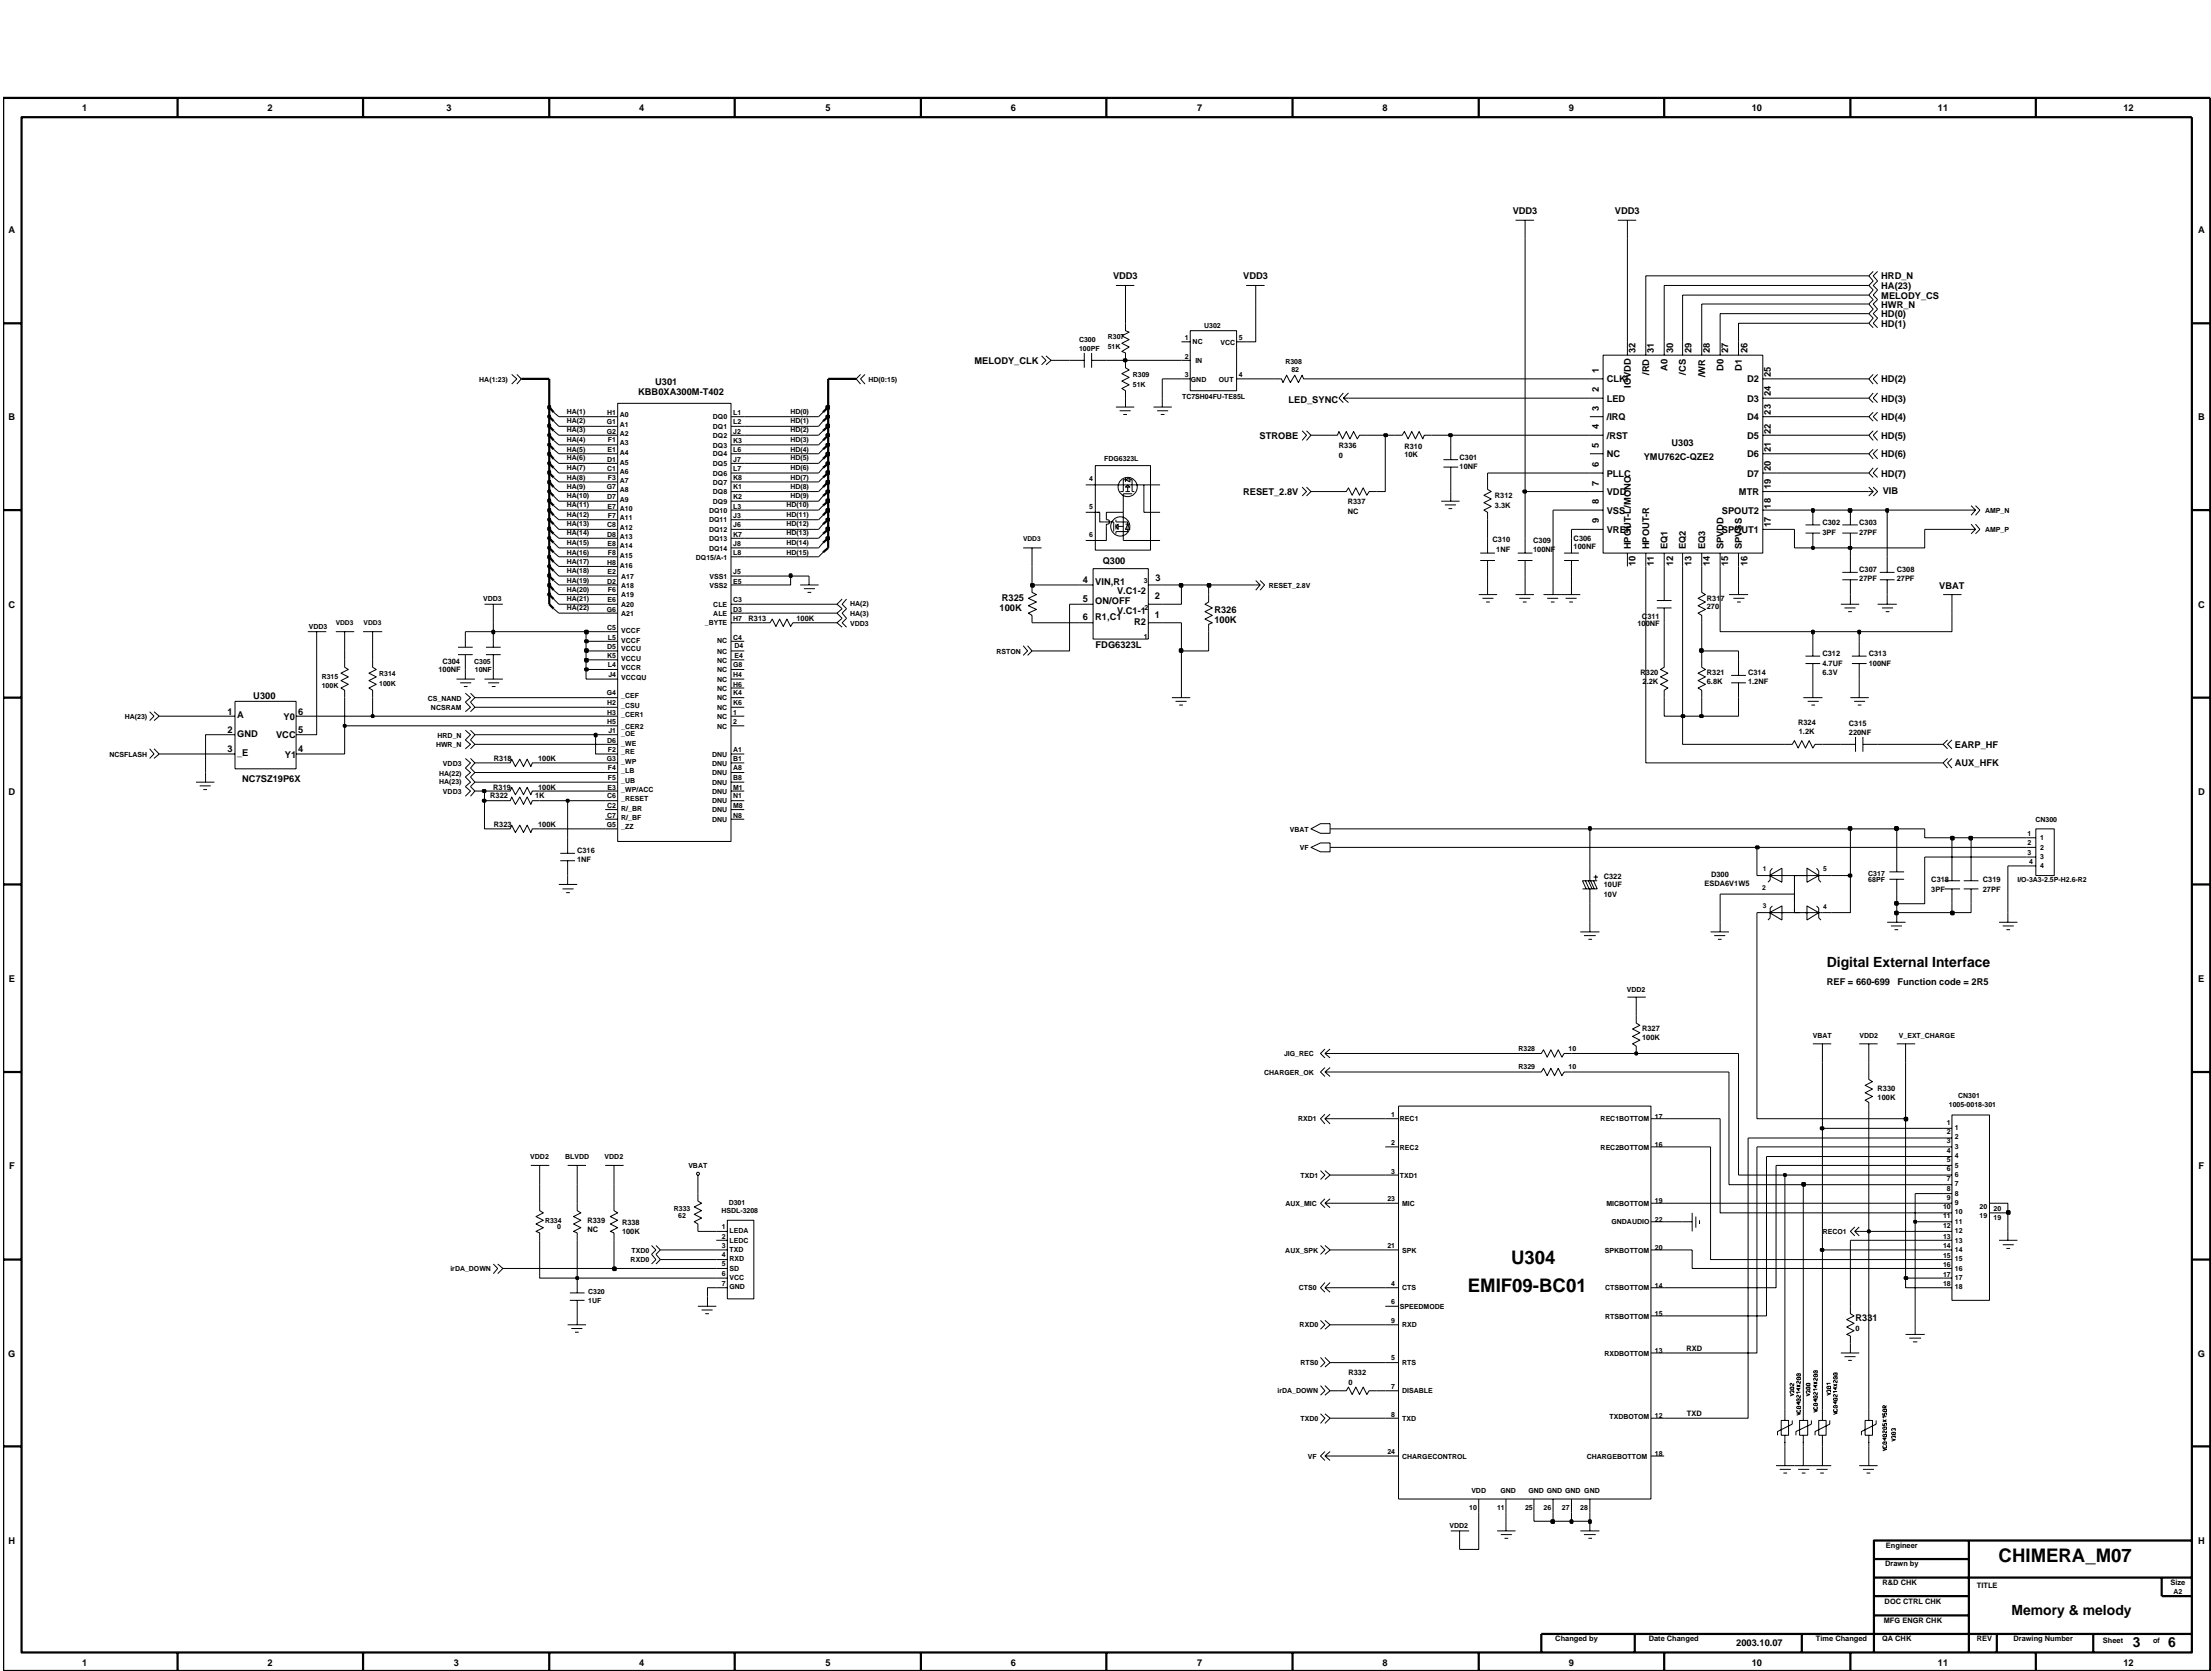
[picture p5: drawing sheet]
<svg xmlns="http://www.w3.org/2000/svg" width="254mm" height="192mm" viewBox="0 0 254 192" stroke-linecap="round" stroke-linejoin="round" font-family="sans-serif">
<defs><g id="words">
<g font-size="2.1">
<text x="168.6" y="148.4">EMIF09-BC01</text>
<text x="173.6" y="145.2">U304</text>
<text x="229.6" y="179.3">CHIMERA_M07</text>
</g>
<g font-size="1.6">
<text x="209.9" y="111">Digital External Interface</text>
<text x="231.1" y="185.5">Memory &amp; melody</text>
<text x="245" y="189.1">3</text>
<text x="249.1" y="189.1">6</text>
</g>
<g font-size="1.1">
<text x="9.4" y="12.8">1</text>
<text x="30.7" y="12.8">2</text>
<text x="51.3" y="12.8">3</text>
<text x="73.4" y="12.8">4</text>
<text x="94.8" y="12.8">5</text>
<text x="116.1" y="12.8">6</text>
<text x="137.5" y="12.8">7</text>
<text x="158.8" y="12.8">8</text>
<text x="180.2" y="12.8">9</text>
<text x="201.2" y="12.8">10</text>
<text x="222.6" y="12.8">11</text>
<text x="243.9" y="12.8">12</text>
<text x="1" y="26.7">A</text>
<text x="173.8" y="24.6">VDD3</text>
<text x="185.5" y="24.6">VDD3</text>
<text x="252.5" y="26.7">A</text>
<text x="127.9" y="32.1">VDD3</text>
<text x="142.8" y="32.1">VDD3</text>
<text x="216.1" y="33.2">HA(23)</text>
<text x="216.1" y="34.3">MELODY_CS</text>
<text x="216.1" y="32.1">HRD_N</text>
<text x="216.1" y="35.3">HWR_N</text>
<text x="112" y="41.8">MELODY_CLK</text>
<text x="187.9" y="40.5" transform="rotate(-90 187.9 40.5)">32</text>
<text x="190" y="40.5" transform="rotate(-90 190 40.5)">31</text>
<text x="192.2" y="40.5" transform="rotate(-90 192.2 40.5)">30</text>
<text x="194.3" y="40.5" transform="rotate(-90 194.3 40.5)">29</text>
<text x="196.4" y="40.5" transform="rotate(-90 196.4 40.5)">28</text>
<text x="198.5" y="40.5" transform="rotate(-90 198.5 40.5)">27</text>
<text x="200.7" y="40.5" transform="rotate(-90 200.7 40.5)">26</text>
<text x="216.1" y="36.4">HD(0)</text>
<text x="216.1" y="37.5">HD(1)</text>
<text x="73.3" y="45.4">KBB0XA300M-T402</text>
<text x="75.3" y="44.2">U301</text>
<text x="148" y="46.2">LED_SYNC</text>
<text x="183.7" y="47.2" transform="rotate(-90 183.7 47.2)">3</text>
<text x="183.7" y="45.1" transform="rotate(-90 183.7 45.1)">2</text>
<text x="183.7" y="42.8" transform="rotate(-90 183.7 42.8)">1</text>
<text x="184.6" y="46.1">LED</text>
<text x="184.6" y="43.9">CLKI</text>
<text x="187.3" y="44.5" transform="rotate(-90 187.3 44.5)">IOVDD</text>
<text x="189.4" y="43.1" transform="rotate(-90 189.4 43.1)">/RD</text>
<text x="191.6" y="42.6" transform="rotate(-90 191.6 42.6)">A0</text>
<text x="193.7" y="43" transform="rotate(-90 193.7 43)">/CS</text>
<text x="195.9" y="43.3" transform="rotate(-90 195.9 43.3)">/WR</text>
<text x="198" y="42.6" transform="rotate(-90 198 42.6)">D0</text>
<text x="200.1" y="42.6" transform="rotate(-90 200.1 42.6)">D1</text>
<text x="200.7" y="46.1">D3</text>
<text x="200.7" y="43.9">D2</text>
<text x="203.4" y="47.6" transform="rotate(-90 203.4 47.6)">23</text>
<text x="203.4" y="45.5" transform="rotate(-90 203.4 45.5)">24</text>
<text x="203.4" y="43.3" transform="rotate(-90 203.4 43.3)">25</text>
<text x="216.1" y="43.9">HD(2)</text>
<text x="216.1" y="46.1">HD(3)</text>
<text x="1" y="48.3">B</text>
<text x="144.7" y="50.4">STROBE</text>
<text x="183.7" y="49.3" transform="rotate(-90 183.7 49.3)">4</text>
<text x="183.7" y="53.7" transform="rotate(-90 183.7 53.7)">6</text>
<text x="183.7" y="51.4" transform="rotate(-90 183.7 51.4)">5</text>
<text x="184.6" y="50.4">/RST</text>
<text x="184.6" y="48.3">/IRQ</text>
<text x="184.6" y="52.5">NC</text>
<text x="188.8" y="52.9">YMU762C-QZE2</text>
<text x="192" y="51.2">U303</text>
<text x="200.7" y="48.3">D4</text>
<text x="200.7" y="50.4">D5</text>
<text x="200.7" y="52.5">D6</text>
<text x="203.4" y="51.9" transform="rotate(-90 203.4 51.9)">21</text>
<text x="203.4" y="49.8" transform="rotate(-90 203.4 49.8)">22</text>
<text x="216.1" y="48.3">HD(4)</text>
<text x="216.1" y="50.4">HD(5)</text>
<text x="216.1" y="52.5">HD(6)</text>
<text x="252.5" y="48.3">B</text>
<text x="142.8" y="56.9">RESET_2.8V</text>
<text x="183.7" y="57.9" transform="rotate(-90 183.7 57.9)">8</text>
<text x="183.7" y="55.8" transform="rotate(-90 183.7 55.8)">7</text>
<text x="184.6" y="56.9">VDD</text>
<text x="184.6" y="59">VSS</text>
<text x="184.6" y="54.7">PLLC</text>
<text x="197.8" y="59">SPOUT2</text>
<text x="199.8" y="56.9">MTR</text>
<text x="200.7" y="54.7">D7</text>
<text x="203.4" y="58.4" transform="rotate(-90 203.4 58.4)">18</text>
<text x="203.4" y="56.2" transform="rotate(-90 203.4 56.2)">19</text>
<text x="203.4" y="54.1" transform="rotate(-90 203.4 54.1)">20</text>
<text x="216.1" y="54.7">HD(7)</text>
<text x="216.3" y="56.8">VIB</text>
<text x="126.7" y="64.8">Q300</text>
<text x="183.7" y="60" transform="rotate(-90 183.7 60)">9</text>
<text x="184.6" y="61.2">VREF</text>
<text x="187.3" y="63.1" transform="rotate(-90 187.3 63.1)">HPOUT-L/MONO</text>
<text x="187.9" y="65" transform="rotate(-90 187.9 65)">10</text>
<text x="189.4" y="63.1" transform="rotate(-90 189.4 63.1)">HPOUT-R</text>
<text x="190" y="65" transform="rotate(-90 190 65)">11</text>
<text x="191.6" y="63.1" transform="rotate(-90 191.6 63.1)">EQ1</text>
<text x="192.2" y="65" transform="rotate(-90 192.2 65)">12</text>
<text x="193.7" y="63.1" transform="rotate(-90 193.7 63.1)">EQ2</text>
<text x="194.3" y="65" transform="rotate(-90 194.3 65)">13</text>
<text x="195.9" y="63.1" transform="rotate(-90 195.9 63.1)">EQ3</text>
<text x="196.4" y="65" transform="rotate(-90 196.4 65)">14</text>
<text x="197.8" y="61.2">SPOUT1</text>
<text x="198" y="63.1" transform="rotate(-90 198 63.1)">SPVDD</text>
<text x="198.5" y="65" transform="rotate(-90 198.5 65)">15</text>
<text x="200.1" y="63.1" transform="rotate(-90 200.1 63.1)">SPVSS</text>
<text x="200.7" y="65" transform="rotate(-90 200.7 65)">16</text>
<text x="203.4" y="60.5" transform="rotate(-90 203.4 60.5)">17</text>
<text x="1" y="69.8">C</text>
<text x="114.8" y="70.2">100K</text>
<text x="115.1" y="69.1">R325</text>
<text x="124.4" y="69.1">5</text>
<text x="124.4" y="71.2">6</text>
<text x="124.4" y="67">4</text>
<text x="125.8" y="71.2">R1,C1</text>
<text x="125.8" y="69.4">ON/OFF</text>
<text x="125.8" y="67.2">VIN,R1</text>
<text x="128.3" y="70.5">V.C1-1</text>
<text x="128.3" y="68.3">V.C1-2</text>
<text x="130.3" y="71.8">R2</text>
<text x="132.7" y="71">1</text>
<text x="132.7" y="68.8">2</text>
<text x="132.8" y="66.7">3</text>
<text x="139.5" y="71.5">100K</text>
<text x="139.5" y="70.4">R326</text>
<text x="222.8" y="67.6">VBAT</text>
<text x="252.5" y="69.8">C</text>
<text x="125.9" y="74.5">FDG6323L</text>
<text x="26.1" y="82.1">1</text>
<text x="27.2" y="82.5">A</text>
<text x="29.1" y="80.3">U300</text>
<text x="32.6" y="82.7">Y0</text>
<text x="34.3" y="82.1">6</text>
<text x="26.1" y="84.2">2</text>
<text x="26.1" y="86.3">3</text>
<text x="27.2" y="84.6">GND</text>
<text x="27.2" y="86.8">_E</text>
<text x="27.8" y="89.8">NC7SZ19P6X</text>
<text x="31.7" y="84.8">VCC</text>
<text x="32.7" y="87">Y1</text>
<text x="34.3" y="84.2">5</text>
<text x="34.3" y="86.3">4</text>
<text x="224.6" y="88">AUX_HFK</text>
<text x="224.6" y="85.9">EARP_HF</text>
<text x="1" y="91.3">D</text>
<text x="252.5" y="91.3">D</text>
<text x="1" y="112.8">E</text>
<text x="209.9" y="113.2">REF = 660-699</text>
<text x="218" y="113.2">Function code = 2R5</text>
<text x="252.5" y="112.8">E</text>
<text x="1" y="134.3">F</text>
<text x="252.6" y="134.3">F</text>
<text x="1" y="155.8">G</text>
<text x="213.2" y="151.7">R331</text>
<text x="252.5" y="155.8">G</text>
<text x="1" y="177.3">H</text>
<text x="252.5" y="177.3">H</text>
<text x="9.4" y="191.3">1</text>
<text x="30.7" y="191.3">2</text>
<text x="52.1" y="191.3">3</text>
<text x="73.4" y="191.3">4</text>
<text x="94.8" y="191.3">5</text>
<text x="116.1" y="191.3">6</text>
<text x="137.5" y="191.3">7</text>
<text x="158.8" y="191.3">8</text>
<text x="180.2" y="191.3">9</text>
<text x="199.5" y="189">2003.10.07</text>
<text x="201.2" y="191.3">10</text>
<text x="222.6" y="191.3">11</text>
<text x="243.9" y="191.3">12</text>
</g>
<g font-size=".9">
<text x="153.8" y="52.5">0</text>
<text x="153.8" y="51.4">R336</text>
<text x="161.3" y="52.5">10K</text>
<text x="161.3" y="51.6">R310</text>
<text x="167.7" y="52.8">C301</text>
<text x="167.7" y="53.9">10NF</text>
<text x="154.8" y="57.9">R337</text>
<text x="154.8" y="59">NC</text>
<text x="171.7" y="57.2">R312</text>
<text x="171.7" y="58.3">3.3K</text>
<text x="171.5" y="62.2">C310</text>
<text x="171.9" y="63.4">1NF</text>
<text x="176.1" y="63.4">100NF</text>
<text x="176.1" y="62.3">C309</text>
<text x="180.8" y="63.1">100NF</text>
<text x="180.8" y="62.1">C306</text>
<text x="209.4" y="60.3">C302</text>
<text x="209.4" y="61.4">3PF</text>
<text x="213.6" y="60.3">C303</text>
<text x="213.6" y="61.4">27PF</text>
<text x="213.6" y="65.7">C307</text>
<text x="217.9" y="65.7">C308</text>
<text x="86" y="71.3">R313</text>
<text x="91.5" y="71.3">100K</text>
<text x="188.1" y="71.9">100NF</text>
<text x="188.6" y="71.1">C311</text>
<text x="196.1" y="69">R317</text>
<text x="196.1" y="70">270</text>
<text x="213.6" y="66.8">27PF</text>
<text x="217.9" y="66.8">27PF</text>
<text x="50.4" y="77.2">100NF</text>
<text x="50.8" y="76.2">C304</text>
<text x="188.5" y="77.6">R320</text>
<text x="196.1" y="77.6">R321</text>
<text x="200.8" y="77.6">C314</text>
<text x="209.4" y="77.6">6.3V</text>
<text x="209.4" y="75.4">C312</text>
<text x="209.4" y="76.5">4.7UF</text>
<text x="214.7" y="75.4">C313</text>
<text x="214.7" y="76.5">100NF</text>
<text x="188.7" y="78.6">2.2K</text>
<text x="196.1" y="78.6">6.8K</text>
<text x="200.8" y="78.6">1.2NF</text>
<text x="206.6" y="83.3">R324</text>
<text x="212.4" y="83.4">C315</text>
<text x="56.7" y="87.4">R318</text>
<text x="61.8" y="87.4">100K</text>
<text x="206.7" y="84.3">1.2K</text>
<text x="212.4" y="84.5">220NF</text>
<text x="56.3" y="91.7">R322</text>
<text x="56.7" y="90.7">R319</text>
<text x="56.7" y="94.9">R323</text>
<text x="61.5" y="91.7">1K</text>
<text x="61.8" y="90.7">100K</text>
<text x="61.8" y="94.9">100K</text>
<text x="66.3" y="98">C316</text>
<text x="66.3" y="99">1NF</text>
<text x="184.2" y="100.9">C322</text>
<text x="184.2" y="101.9">10UF</text>
<text x="195.8" y="101.7">ESDA6V1W5</text>
<text x="196.6" y="100.7">D300</text>
<text x="221.9" y="101.3">C318</text>
<text x="227.8" y="101.3">C319</text>
<text x="184.2" y="103">10V</text>
<text x="221.9" y="102.4">3PF</text>
<text x="227.8" y="102.4">27PF</text>
<text x="188.6" y="119.5">100K</text>
<text x="188.6" y="118.4">R327</text>
<text x="215.7" y="125.2">R330</text>
<text x="215.7" y="126.4">100K</text>
<text x="67.5" y="141.5">NC</text>
<text x="67.5" y="140.4">R339</text>
<text x="71.5" y="140.7">R338</text>
<text x="71.5" y="141.7">100K</text>
<text x="193.7" y="155.1">RXD</text>
<text x="213.2" y="152.8">0</text>
<text x="154.9" y="159">0</text>
<text x="154.9" y="157.9">R332</text>
<text x="193.8" y="162.6">TXD</text>
<text x="216.6" y="179.9">Drawn by</text>
<text x="216.7" y="177.8">Engineer</text>
<text x="216.3" y="182">R&amp;D CHK</text>
<text x="216.5" y="184.2">DOC CTRL CHK</text>
<text x="227.1" y="182.4">TITLE</text>
<text x="249.3" y="182">Size</text>
<text x="178.7" y="188.5">Changed by</text>
<text x="189.4" y="188.5">Date Changed</text>
<text x="208.6" y="188.5">Time Changed</text>
<text x="216.2" y="188.5">QA CHK</text>
<text x="216.4" y="186.4">MFG ENGR CHK</text>
<text x="227.1" y="188.5">REV</text>
<text x="231.3" y="188.5">Drawing Number</text>
<text x="241.6" y="188.7">Sheet</text>
<text x="247.3" y="188.7">of</text>
</g>
<g font-size=".8">
<text x="124" y="40.4">100PF</text>
<text x="124" y="39.3">C300</text>
<text x="127.3" y="40">51K</text>
<text x="127.3" y="38.9">R307</text>
<text x="136.1" y="41.2">2</text>
<text x="136.1" y="39">1</text>
<text x="137" y="39.5">NC</text>
<text x="137.3" y="41.6">IN</text>
<text x="138.3" y="37.6">U302</text>
<text x="140.2" y="39.6">VCC</text>
<text x="142.3" y="39">5</text>
<text x="147.7" y="41.8">R308</text>
<text x="55.1" y="43.9">HA(1:23)</text>
<text x="65.1" y="47.5">HA(1)</text>
<text x="69.8" y="47.6">H1</text>
<text x="71.2" y="47.9">A0</text>
<text x="84.2" y="47.6">L1</text>
<text x="90.8" y="47.5">HD(0)</text>
<text x="99.8" y="43.9">HD(0:15)</text>
<text x="130.1" y="44.5">51K</text>
<text x="130.1" y="43.3">R309</text>
<text x="135.8" y="45.8">TC7SH04FU-TE85L</text>
<text x="136.1" y="43.3">3</text>
<text x="136.8" y="43.9">GND</text>
<text x="140" y="43.9">OUT</text>
<text x="142.3" y="43.3">4</text>
<text x="148.4" y="42.7">82</text>
<text x="65.1" y="48.6">HA(2)</text>
<text x="65.1" y="49.6">HA(3)</text>
<text x="65.1" y="50.8">HA(4)</text>
<text x="65.1" y="51.9">HA(5)</text>
<text x="65.1" y="52.9">HA(6)</text>
<text x="65.1" y="54">HA(7)</text>
<text x="69.7" y="49.8">G2</text>
<text x="69.7" y="48.7">G1</text>
<text x="69.8" y="53.1">D1</text>
<text x="69.8" y="51.9">E1</text>
<text x="69.8" y="50.8">F1</text>
<text x="71.2" y="51.1">A3</text>
<text x="71.2" y="52.3">A4</text>
<text x="71.2" y="53.4">A5</text>
<text x="71.2" y="50.1">A2</text>
<text x="71.2" y="49">A1</text>
<text x="81.9" y="50.3">DQ2</text>
<text x="81.9" y="51.4">DQ3</text>
<text x="81.9" y="52.4">DQ4</text>
<text x="81.9" y="53.5">DQ5</text>
<text x="81.9" y="48.2">DQ0</text>
<text x="81.9" y="49.3">DQ1</text>
<text x="84.2" y="49.8">J2</text>
<text x="84.2" y="50.8">K3</text>
<text x="84.2" y="51.9">L6</text>
<text x="84.2" y="53.1">J7</text>
<text x="84.2" y="48.7">L2</text>
<text x="90.8" y="48.6">HD(1)</text>
<text x="90.8" y="49.6">HD(2)</text>
<text x="90.8" y="50.8">HD(3)</text>
<text x="90.8" y="51.9">HD(4)</text>
<text x="90.8" y="52.9">HD(5)</text>
<text x="90.8" y="54">HD(6)</text>
<text x="126.8" y="53">FDG6323L</text>
<text x="65.1" y="55.1">HA(8)</text>
<text x="65.1" y="56.1">HA(9)</text>
<text x="65.1" y="57.2">HA(10)</text>
<text x="65.1" y="58.2">HA(11)</text>
<text x="65.1" y="59.4">HA(12)</text>
<text x="69.7" y="56.2">G7</text>
<text x="69.8" y="54.1">C1</text>
<text x="69.8" y="57.3">D7</text>
<text x="69.8" y="58.4">E7</text>
<text x="69.8" y="55.1">F3</text>
<text x="69.8" y="59.4">F7</text>
<text x="71.2" y="54.4">A6</text>
<text x="71.2" y="55.5">A7</text>
<text x="71.2" y="56.5">A8</text>
<text x="71.2" y="57.6">A9</text>
<text x="71.2" y="58.7">A10</text>
<text x="71.2" y="59.7">A11</text>
<text x="81.5" y="58.9">DQ10</text>
<text x="81.9" y="57.9">DQ9</text>
<text x="81.9" y="54.6">DQ6</text>
<text x="81.9" y="55.7">DQ7</text>
<text x="81.9" y="56.8">DQ8</text>
<text x="84.2" y="56.2">K1</text>
<text x="84.2" y="57.3">K2</text>
<text x="84.2" y="54.1">L7</text>
<text x="84.2" y="55.2">K8</text>
<text x="84.2" y="58.4">L3</text>
<text x="84.2" y="59.4">J3</text>
<text x="90.4" y="58.2">HD(10)</text>
<text x="90.4" y="59.4">HD(11)</text>
<text x="90.8" y="55.1">HD(7)</text>
<text x="90.8" y="56.1">HD(8)</text>
<text x="90.8" y="57.2">HD(9)</text>
<text x="125.1" y="55.2">4</text>
<text x="125.1" y="58.4">5</text>
<text x="228" y="58.9">AMP_N</text>
<text x="65.1" y="65.8">HA(18)</text>
<text x="65.1" y="60.5">HA(13)</text>
<text x="65.1" y="61.5">HA(14)</text>
<text x="65.1" y="62.6">HA(15)</text>
<text x="65.1" y="63.7">HA(16)</text>
<text x="65.1" y="64.7">HA(17)</text>
<text x="69.8" y="64.9">H8</text>
<text x="69.8" y="60.5">C8</text>
<text x="69.8" y="61.7">D8</text>
<text x="69.8" y="62.7">E8</text>
<text x="69.8" y="65.9">E2</text>
<text x="69.8" y="63.8">F8</text>
<text x="71.2" y="64.1">A15</text>
<text x="71.2" y="65.2">A16</text>
<text x="71.2" y="60.9">A12</text>
<text x="71.2" y="62">A13</text>
<text x="71.2" y="63">A14</text>
<text x="79.9" y="64.3">DQ15/A-1</text>
<text x="81.5" y="60">DQ11</text>
<text x="81.5" y="61.1">DQ12</text>
<text x="81.5" y="62.1">DQ13</text>
<text x="81.5" y="63.2">DQ14</text>
<text x="84.2" y="65.9">J5</text>
<text x="84.2" y="62.7">J8</text>
<text x="84.2" y="63.8">L8</text>
<text x="84.2" y="60.5">J6</text>
<text x="84.2" y="61.7">K7</text>
<text x="90.4" y="60.5">HD(12)</text>
<text x="90.4" y="61.5">HD(13)</text>
<text x="90.4" y="62.6">HD(14)</text>
<text x="90.4" y="63.7">HD(15)</text>
<text x="117.5" y="62.1">VDD3</text>
<text x="125.1" y="61.7">6</text>
<text x="228" y="61.1">AMP_P</text>
<text x="38.6" y="71.8">VDD3</text>
<text x="41.8" y="71.8">VDD3</text>
<text x="55.5" y="69">VDD3</text>
<text x="65.1" y="66.9">HA(19)</text>
<text x="65.1" y="68">HA(20)</text>
<text x="65.1" y="69.1">HA(21)</text>
<text x="65.1" y="70.1">HA(22)</text>
<text x="69.7" y="70.3">G6</text>
<text x="69.8" y="67">D2</text>
<text x="69.8" y="69.1">E6</text>
<text x="69.8" y="68">F6</text>
<text x="71.4" y="70.7">A21</text>
<text x="71.4" y="66.5">A17</text>
<text x="71.4" y="67.5">A18</text>
<text x="71.4" y="68.6">A19</text>
<text x="71.4" y="69.7">A20</text>
<text x="81" y="71.8">_BYTE</text>
<text x="81.5" y="66.5">VSS1</text>
<text x="81.5" y="67.5">VSS2</text>
<text x="81.9" y="70.7">ALE</text>
<text x="81.9" y="69.7">CLE</text>
<text x="84.2" y="67">E5</text>
<text x="84.2" y="71.3">H7</text>
<text x="84.2" y="69.1">C3</text>
<text x="84.2" y="70.3">D3</text>
<text x="97.7" y="69.7">HA(2)</text>
<text x="97.7" y="70.8">HA(3)</text>
<text x="97.7" y="71.9">VDD3</text>
<text x="131.4" y="66.9">3</text>
<text x="131.5" y="70">2</text>
<text x="145.8" y="67.5">RESET_2.8V</text>
<text x="35.5" y="72.3">VDD3</text>
<text x="37" y="78">R315</text>
<text x="43.6" y="77.7">R314</text>
<text x="54.5" y="76.2">C305</text>
<text x="54.5" y="77.2">10NF</text>
<text x="69.8" y="74.5">D5</text>
<text x="69.8" y="75.6">K5</text>
<text x="69.8" y="72.4">C5</text>
<text x="69.8" y="76.6">L4</text>
<text x="69.8" y="73.5">L5</text>
<text x="69.9" y="77.7">J4</text>
<text x="71.4" y="76.9">VCCR</text>
<text x="71.4" y="74.8">VCCU</text>
<text x="71.4" y="75.9">VCCU</text>
<text x="71.4" y="72.7">VCCF</text>
<text x="71.4" y="73.8">VCCF</text>
<text x="82.4" y="73.8">NC</text>
<text x="82.4" y="75.1">NC</text>
<text x="82.4" y="76.1">NC</text>
<text x="82.4" y="77.2">NC</text>
<text x="84.2" y="73.5">C4</text>
<text x="84.2" y="76.6">G8</text>
<text x="84.2" y="77.7">H4</text>
<text x="84.4" y="74.4">D4</text>
<text x="84.4" y="75.5">E4</text>
<text x="114.5" y="75.1">RSTON</text>
<text x="131.4" y="73.4">1</text>
<text x="14.3" y="82.6">HA(23)</text>
<text x="37" y="79">100K</text>
<text x="43.6" y="78.8">100K</text>
<text x="49.2" y="80.5">CS_NAND</text>
<text x="49.5" y="81.5">NCSRAM</text>
<text x="69.7" y="79.9">G4</text>
<text x="69.8" y="83.1">H5</text>
<text x="69.8" y="81">H2</text>
<text x="69.8" y="82.1">H3</text>
<text x="71.4" y="82.4">_CER1</text>
<text x="71.4" y="83.7">_CER2</text>
<text x="71.4" y="81.3">_CSU</text>
<text x="71.4" y="80.2">_CEF</text>
<text x="71.4" y="78.1">VCCQU</text>
<text x="82.4" y="79.3">NC</text>
<text x="82.4" y="80.4">NC</text>
<text x="82.4" y="81.5">NC</text>
<text x="82.4" y="82.6">NC</text>
<text x="82.4" y="83.7">NC</text>
<text x="82.4" y="78.3">NC</text>
<text x="84.2" y="79.9">K4</text>
<text x="84.2" y="81">K6</text>
<text x="84.2" y="82.1">1</text>
<text x="84.2" y="83.1">2</text>
<text x="84.2" y="78.9">H6</text>
<text x="12.6" y="86.9">NCSFLASH</text>
<text x="50.1" y="85.8">HWR_N</text>
<text x="50.3" y="84.7">HRD_N</text>
<text x="50.4" y="89.1">HA(22)</text>
<text x="50.9" y="88">VDD3</text>
<text x="69.7" y="87.4">G3</text>
<text x="69.8" y="85.3">D6</text>
<text x="69.8" y="88.5">F4</text>
<text x="69.8" y="86.3">F2</text>
<text x="69.8" y="89.6">F5</text>
<text x="69.9" y="84.2">J1</text>
<text x="71.4" y="87.8">_WP</text>
<text x="71.4" y="88.8">_LB</text>
<text x="71.4" y="84.5">_OE</text>
<text x="71.4" y="86.6">_RE</text>
<text x="71.4" y="89.9">_UB</text>
<text x="71.4" y="85.6">_WE</text>
<text x="81.8" y="86.9">DNU</text>
<text x="81.8" y="87.9">DNU</text>
<text x="81.8" y="89">DNU</text>
<text x="84.2" y="86.3">A1</text>
<text x="84.2" y="87.4">B1</text>
<text x="84.2" y="88.5">A8</text>
<text x="84.2" y="89.6">B8</text>
<text x="50.4" y="90.1">HA(23)</text>
<text x="50.9" y="91.2">VDD3</text>
<text x="69.7" y="94.9">G5</text>
<text x="69.8" y="91.7">C6</text>
<text x="69.8" y="93.9">C7</text>
<text x="69.8" y="92.8">C2</text>
<text x="69.8" y="90.7">E3</text>
<text x="71.4" y="91">_WP/ACC</text>
<text x="71.4" y="95.2">_ZZ</text>
<text x="71.4" y="92">_RESET</text>
<text x="71.4" y="94.2">R/_BF</text>
<text x="71.4" y="93.1">R/_BR</text>
<text x="81.8" y="93.3">DNU</text>
<text x="81.8" y="94.4">DNU</text>
<text x="81.8" y="90.1">DNU</text>
<text x="81.8" y="91.2">DNU</text>
<text x="81.8" y="92.3">DNU</text>
<text x="84.2" y="93.9">N8</text>
<text x="84.2" y="90.7">M1</text>
<text x="84.2" y="91.7">N1</text>
<text x="84.2" y="92.8">M8</text>
<text x="148.2" y="95.5">VBAT</text>
<text x="233.8" y="94.4">CN300</text>
<text x="149.3" y="97.6">VF</text>
<text x="202.5" y="100">1</text>
<text x="209.4" y="100">5</text>
<text x="214.6" y="101.3">68PF</text>
<text x="214.6" y="100.6">C317</text>
<text x="231.8" y="101.3">I/O-3A3-2.5P-H2.6-R2</text>
<text x="232.9" y="96.1">1</text>
<text x="232.9" y="97.1">2</text>
<text x="232.9" y="98.2">3</text>
<text x="233.1" y="99.2">4</text>
<text x="234.4" y="96.5">1</text>
<text x="234.4" y="97.6">2</text>
<text x="234.4" y="98.7">3</text>
<text x="234.4" y="99.7">4</text>
<text x="202.4" y="102.2">2</text>
<text x="202.5" y="104.3">3</text>
<text x="209.4" y="104.4">4</text>
<text x="186.9" y="113.9">VDD2</text>
<text x="208.3" y="119.3">VBAT</text>
<text x="213.6" y="119.3">VDD2</text>
<text x="218.1" y="119.3">V_EXT_CHARGE</text>
<text x="145.2" y="123.4">CHARGER_OK</text>
<text x="147.5" y="121.3">JIG_REC</text>
<text x="174.4" y="120.7">R328</text>
<text x="174.4" y="122.8">R329</text>
<text x="180.2" y="120.7">10</text>
<text x="180.2" y="122.8">10</text>
<text x="149.1" y="128.8">RXD1</text>
<text x="159.8" y="128.3">1</text>
<text x="159.8" y="131.5">2</text>
<text x="160.8" y="128.8">REC1</text>
<text x="183.9" y="128.8">REC1BOTTOM</text>
<text x="190.1" y="131.7">16</text>
<text x="190.1" y="128.5">17</text>
<text x="223.6" y="130.3">2</text>
<text x="223.6" y="131.3">3</text>
<text x="223.6" y="129.2">1</text>
<text x="223.9" y="127.1">1005-0018-301</text>
<text x="224.6" y="129.8">1</text>
<text x="224.6" y="130.9">2</text>
<text x="224.6" y="132">3</text>
<text x="225" y="126.1">CN301</text>
<text x="60.9" y="133.1">VDD2</text>
<text x="64.9" y="133.1">BLVDD</text>
<text x="69.5" y="133.1">VDD2</text>
<text x="79.1" y="134.2">VBAT</text>
<text x="149.4" y="135.3">TXD1</text>
<text x="159.4" y="137.9">23</text>
<text x="159.8" y="134.8">3</text>
<text x="160.8" y="135.3">TXD1</text>
<text x="160.8" y="132">REC2</text>
<text x="183.9" y="132">REC2BOTTOM</text>
<text x="223.6" y="135.6">7</text>
<text x="223.6" y="136.7">8</text>
<text x="223.6" y="137.8">9</text>
<text x="223.6" y="132.4">4</text>
<text x="223.6" y="133.5">5</text>
<text x="223.6" y="134.5">6</text>
<text x="224.6" y="136.2">7</text>
<text x="224.6" y="137.3">8</text>
<text x="224.6" y="133">4</text>
<text x="224.6" y="134.1">5</text>
<text x="224.6" y="135.1">6</text>
<text x="62.6" y="140.4">R334</text>
<text x="64" y="141.2">0</text>
<text x="72.5" y="143.9">TXD0</text>
<text x="77.4" y="139.1">R333</text>
<text x="77.9" y="139.9">62</text>
<text x="82.9" y="139.3">HSDL-3208</text>
<text x="82.9" y="141.2">1</text>
<text x="82.9" y="142.3">2</text>
<text x="82.9" y="143.3">3</text>
<text x="83.7" y="138.4">D301</text>
<text x="83.8" y="141.6">LEDA</text>
<text x="83.8" y="142.7">LEDC</text>
<text x="83.8" y="143.8">TXD</text>
<text x="147.7" y="143.9">AUX_SPK</text>
<text x="147.7" y="138.5">AUX_MIC</text>
<text x="159.4" y="143.4">21</text>
<text x="161.1" y="143.9">SPK</text>
<text x="161.1" y="138.5">MIC</text>
<text x="184.4" y="143.9">SPKBOTTOM</text>
<text x="184.6" y="138.5">MICBOTTOM</text>
<text x="185.1" y="140.6">GNDAUDIO</text>
<text x="190.1" y="140.3">22</text>
<text x="190.1" y="138.2">19</text>
<text x="190.1" y="143.6">20</text>
<text x="209.4" y="141.7">RECO1</text>
<text x="223.2" y="138.9">10</text>
<text x="223.2" y="139.9">11</text>
<text x="223.2" y="141">12</text>
<text x="223.2" y="142.3">13</text>
<text x="223.2" y="143.4">14</text>
<text x="224.6" y="138.4">9</text>
<text x="224.6" y="139.5">10</text>
<text x="224.6" y="140.6">11</text>
<text x="224.6" y="141.6">12</text>
<text x="224.6" y="142.7">13</text>
<text x="224.6" y="143.8">14</text>
<text x="227.4" y="139.9">19</text>
<text x="227.4" y="138.8">20</text>
<text x="229" y="140.2">19</text>
<text x="229" y="139.1">20</text>
<text x="51.7" y="146">irDA_DOWN</text>
<text x="67.6" y="149.7">1UF</text>
<text x="67.6" y="148.6">C320</text>
<text x="72.5" y="145">RXD0</text>
<text x="82.9" y="146.5">6</text>
<text x="82.9" y="147.6">7</text>
<text x="82.9" y="144.4">4</text>
<text x="82.9" y="145.4">5</text>
<text x="83.8" y="148.1">GND</text>
<text x="83.8" y="144.8">RXD</text>
<text x="83.8" y="145.9">SD</text>
<text x="83.8" y="147">VCC</text>
<text x="149.2" y="148.2">CTS0</text>
<text x="159.8" y="149.8">6</text>
<text x="159.8" y="147.6">4</text>
<text x="161.1" y="148.2">CTS</text>
<text x="184.4" y="148.2">CTSBOTTOM</text>
<text x="190.1" y="147.9">14</text>
<text x="223.2" y="146.6">17</text>
<text x="223.2" y="147.6">18</text>
<text x="223.2" y="144.5">15</text>
<text x="223.2" y="145.5">16</text>
<text x="224.6" y="148.1">18</text>
<text x="224.6" y="144.8">15</text>
<text x="224.6" y="145.9">16</text>
<text x="224.6" y="147">17</text>
<text x="149.3" y="152.5">RXD0</text>
<text x="159.8" y="152">9</text>
<text x="160.8" y="150.3">SPEEDMODE</text>
<text x="161.1" y="152.5">RXD</text>
<text x="184.3" y="155.7">RXDBOTTOM</text>
<text x="184.4" y="151.4">RTSBOTTOM</text>
<text x="190.1" y="155.4">13</text>
<text x="190.1" y="151.1">15</text>
<text x="146.8" y="160">irDA_DOWN</text>
<text x="149.4" y="156.8">RTS0</text>
<text x="159.8" y="156.2">5</text>
<text x="159.8" y="159.5">7</text>
<text x="161.1" y="156.8">RTS</text>
<text x="161.1" y="160">DISABLE</text>
<text x="149.4" y="163.2">TXD0</text>
<text x="150.2" y="167.5">VF</text>
<text x="159.4" y="167">24</text>
<text x="159.8" y="162.7">8</text>
<text x="161.1" y="163.2">TXD</text>
<text x="161.1" y="167.5">CHARGECONTROL</text>
<text x="182.3" y="167.5">CHARGEBOTTOM</text>
<text x="184.9" y="163">TXDBOTOM</text>
<text x="190.1" y="162.9">12</text>
<text x="190.1" y="167.2">18</text>
<text x="168.8" y="173.4">10</text>
<text x="169" y="171.5">VDD</text>
<text x="172" y="173.4">11</text>
<text x="172.4" y="171.5">GND</text>
<text x="175.2" y="173.4">25</text>
<text x="175.6" y="171.5">GND GND GND GND</text>
<text x="177.3" y="173.4">26</text>
<text x="179.4" y="173.4">27</text>
<text x="181.5" y="173.4">28</text>
<text x="166.5" y="175.4">VDD2</text>
<text x="249.7" y="183.1">A2</text>
</g>
</g></defs>
<g fill="none" stroke="#000" stroke-width=".11">
<path d="M128.2 32.8h2.1M129.3 37.1v.9l.4 .2-.8 .4 .8 .4-.8 .4 .8 .5-.8 .5 .4 .1v1.7l.4 .3-.8 .4 .8 .4-.8 .5 .8 .4-.8 .4 .4 .3v1.8M129.3 32.8v2.1M135.7 39.3h1M136.7 38h5.4v6.9h-5.4zM142.1 39.3h1.1M143.2 32.8h2.1M144.3 32.8v2.1M174.1 25.3h2.1M175.2 25.3v2.1M185.9 25.3h2.1M187 25.3v2.1"/>
<path d="M187 39.3v1.5M189.1 39.3v1.5M191.2 39.3v1.5M193.3 39.3v1.5M195.5 39.3v1.5M197.6 39.3v1.5M199.7 39.3v1.5M215.2 31.2l-.5 .5 .5 .6-.5 .5 .5 .5-.5 .6 .5 .5-.5 .5 .5 .6-.5 .5 .5 .5-.5 .6 .5 .5M215.7 31.2l-.5 .5 .5 .6-.5 .5 .5 .5-.5 .6 .5 .5-.5 .5 .5 .6-.5 .5 .5 .5-.5 .6 .5 .5M58.8 43l.6 .5-.6 .6M59.4 43l.5 .5-.5 .6M63.6 54.8l.6 .5"/>
<path d="M63.6 51.6l.6 .5M63.6 53.7l.6 .6M63.6 52.7l.6 .5M63.6 48.4l.6 .6M63.6 59.2l.6 .5M63.6 49.5l.6 .5M63.6 58.1l.6 .5M63.6 50.6l.6 .5M63.6 57l.6 .6M63.6 47.3l.6 .6M63.6 55.9l.6 .6M69.5 56.5h1.5"/>
<path d="M69.5 58.6h1.5M69.5 47.9h1.5M69.5 50h1.5M69.5 52.1h1.5M69.5 54.3h1.5M69.5 51.1h1.5M69.5 49h1.5M69.5 53.2h1.5M69.5 59.7h1.5M69.5 57.6h1.5M69.5 55.3h1.5M71 46.3h13v50.3h-13z"/>
<path d="M84 56.5h1.5M84 58.6h1.5M84 47.9h1.5M84 50h1.5M84 52.1h1.5M84 54.3h1.5M84 51.1h1.5M84 49h1.5M84 53.2h1.5M84 59.7h1.5M84 57.6h1.5M84 55.3h1.5"/>
<path d="M94.5 49.5l-.5 .5M94.5 51.6l-.5 .5M94.5 53.7l-.5 .6M94.5 54.8l-.5 .5M94.5 47.3l-.5 .6M94.5 57l-.5 .6M94.5 48.4l-.5 .6M94.5 55.9l-.5 .6M94.5 52.7l-.5 .5M94.5 50.6l-.5 .5M94.5 58.1l-.5 .5M94.5 59.2l-.5 .5"/>
<path d="M98.9 43l-.5 .5 .5 .6M99.4 43l-.5 .5 .5 .6M119.7 40.9l.5 .5-.5 .5M120.2 40.9l.6 .5-.6 .5M122.9 41.4h1.7M124.6 40.5v1.7M125.4 41.4h1.7M125.4 40.5v1.7M128.2 46.7h2.1M128.6 47.2h1.3M129 47.6h.5M132.5 46.7h2.1"/>
<path d="M132.9 47.2h1.3M133.4 47.6h.4M133.5 45.7v1M135.7 41.4h1M135.7 43.5h1M142.1 43.5h1.1M146.4 43.5h.8l.2 .4 .4-.8 .4 .8 .5-.8 .5 .8 .4-.8 .2 .4h.8M149.6 49.5l.5 .5-.5 .6M149.6 55.9l.5 .6-.5 .5M150.1 49.5l.5 .5-.5 .6M150.1 55.9l.5 .6-.5 .5M152.8 50h.8l.2-.4 .4 .8 .5-.8 .4 .8 .4-.8 .4 .8 .3-.4h.8"/>
<path d="M153.8 56.5h.9l.2-.5 .4 .9 .5-.9 .4 .9 .4-.9 .4 .9 .3-.4h.8M154.3 45.7h.6M154.3 45.1l-.5 .6 .5 .5M154.3 45.7l.6 .5M154.9 45.1l-.6 .6M160.2 50h.9l.2-.4 .5 .8 .4-.8 .4 .8 .4-.8 .5 .8 .1-.4h.9M165.6 57.6h2.1M165.8 53.6h1.7M165.8 52.8h1.7M166 58h1.3M166.4 58.4h.4M166.7 51.1v1.7"/>
<path d="M166.7 53.6v1.7M166.7 56.5v1.1M170.9 55.3v.9l.4 .3-.8 .4 .8 .4-.8 .4 .8 .5-.8 .4 .4 .2v.9M182.6 56.5h1.6M182.6 58.6h1.6M182.6 43.5h1.6M182.6 45.7h1.6M182.6 47.9h1.6M182.6 50h1.6M182.6 52.1h1.6M182.6 54.3h1.6M184.2 40.8h18.3v22.7h-18.3z"/>
<path d="M202.5 56.5h1.5M202.5 58.6h1.5M202.5 43.5h1.5M202.5 45.7h1.5M202.5 47.9h1.5M202.5 50h1.5M202.5 52.1h1.5M202.5 54.3h1.5M208.3 58.6v1.7M212.6 58.6v1.7M214.7 55.9l.5 .6M214.7 56.5h.5"/>
<path d="M215.2 45.1l-.5 .6 .5 .5M215.2 51.6l-.5 .5 .5 .6M215.2 55.9l.5 .6-.5 .5M215.2 56.5l-.5 .5M215.2 43l-.5 .5 .5 .6M215.2 47.3l-.5 .6 .5 .5M215.2 49.5l-.5 .5 .5 .6M215.2 53.7l-.5 .6 .5 .5M215.7 51.6l-.5 .5 .5 .6M215.7 45.1l-.5 .6 .5 .5M215.7 43l-.5 .5 .5 .6M215.7 47.3l-.5 .6 .5 .5"/>
<path d="M215.7 49.5l-.5 .5 .5 .6M215.7 53.7l-.5 .6 .5 .5M226.4 58.1l.5 .5-.5 .6M226.4 58.6h.5M226.9 58.1l.6 .5-.6 .6M35.4 72.5h2.1M36.4 72.5v2.3M38.6 72.5h2.1M39.6 75.8v.8l.4 .3-.8 .4 .8 .4-.8 .5 .8 .4-.8 .4 .4 .3v.8M39.6 72.5v2.3M41.7 72.5h2.2M42.8 75.8v.8l.4 .3-.8 .4 .8 .4-.8 .5 .8 .4-.8 .4 .4 .3v.8"/>
<path d="M42.8 72.5v2.3M52.4 78h2.2M52.6 75.2h1.7M52.6 74.3h1.7M52.9 78.4h1.2M53.3 78.8h.4M53.5 72.5v1.8M53.5 75.2v2.8M53.5 79.6l.6 .5-.6 .5 .6 .6-.6 .5M54.1 79.6l.5 .5-.5 .5 .5 .6-.5 .5M55.7 69.4h2.1M55.7 78h2.1"/>
<path d="M55.8 75.2h1.7M55.8 74.3h1.7M56.1 78.4h1.2M56.5 78.8h.4M56.7 69.4v2.1M56.7 72.5v1.8M56.7 75.2v2.8M63.6 67.8l.6 .5M63.6 61.3l.6 .5M63.6 68.8l.6 .6M63.6 69.9l.6 .5M63.6 63.4l.6 .5"/>
<path d="M63.6 64.5l.6 .6M63.6 62.3l.6 .6M63.6 60.2l.6 .6M63.6 65.6l.6 .6M63.6 66.7l.6 .5M69.5 72.5h1.5M69.5 69.4h1.5M69.5 60.8h1.5M69.5 68.3h1.5M69.5 67.2h1.5M69.5 78h1.5M69.5 62.9h1.5"/>
<path d="M69.5 61.8h1.5M69.5 63.9h1.5M69.5 76.9h1.5M69.5 66.2h1.5M69.5 65.1h1.5M69.5 74.8h1.5M69.5 75.8h1.5M69.5 70.4h1.5M69.5 73.7h1.5M84 69.4h1.5M84 60.8h1.5M84 71.5h1.5"/>
<path d="M84 67.2h1.5M84 78h1.5M84 62.9h1.5M84 61.8h1.5M84 63.9h1.5M84 76.9h1.5M84 66.2h1.5M84 79h1.5M84 74.8h1.5M84 75.8h1.5M84 70.4h1.5M84 73.7h1.5"/>
<path d="M87.6 71.5h.9l.2-.4 .4 .9 .5-.9 .4 .9 .4-.9 .4 .9 .3-.5h.8M91.9 67.2h2.1M92.3 67.6h1.3M92.8 68h.4M92.9 66.2v1M94.5 62.3l-.5 .6M94.5 61.3l-.5 .5M94.5 63.4l-.5 .5M94.5 60.2l-.5 .6M96.7 68.8l-.5 .6 .5 .5-.5 .5 .5 .6-.5 .5 .5 .5M97.3 68.8l-.6 .6 .6 .5-.6 .5 .6 .6-.6 .5 .6 .5M117.5 62.9h2.2"/>
<path d="M117.5 74.2l.6 .6-.6 .5M118.1 74.2l.5 .6-.5 .5M118.6 67.2v.8l.5 .3-1 .4 1 .4-1 .5 1 .4-1 .4 .5 .3v.8M118.6 62.9v2.2M124 69.4h1.6M124 71.5h1.6M124 67.2h1.6M125.6 65.3h6.3v8.1h-6.3zM131.9 69.4h1.6M131.9 71.5h1.6M131.9 67.2h1.6M135.7 79v1.1"/>
<path d="M138.8 68.3v.8l-.4 .3 .9 .4-.9 .4 .9 .5-.9 .4 .9 .4-.5 .2v.8M144.3 67.2h.5M144.3 66.7l.5 .5M144.8 66.7l.5 .5-.5 .6M144.8 67.2l-.5 .6M169.9 68.3h2.1M170 64.4h1.7M170 63.5h1.7M170.3 68.7h1.3M170.7 69.1h.4M170.9 61.8v1.7M170.9 64.4v1.8"/>
<path d="M170.9 67.2v1.1M174.1 68.3h2.1M174.4 64.4h1.6M174.4 63.5h1.6M174.5 68.7h1.3M175 69.1h.4M175.2 61.8v1.7M175.2 64.4v1.8M175.2 67.2v1.1M177.3 68.3h4.2M177.7 68.7h1.3M178.2 69.1h.4"/>
<path d="M178.4 67.2v1.1M179.7 64.4h1.7M179.7 63.5h1.7M179.9 68.7h1.2M180.3 69.1h.4M180.5 61.8v1.7M180.5 64.4v1.8M180.5 67.2v1.1M182.6 60.8h1.6M187 63.5v1.6M189.1 63.5v1.6M190.3 69.8h1.7"/>
<path d="M190.3 69h1.7M191.2 75.8v.8l-.4 .3 .8 .4-.8 .4 .8 .5-.8 .4 .8 .4-.4 .3v.8M191.2 63.5v1.6M191.2 67.2v1.8M191.2 69.8v1.7M193.3 63.5v1.6M195.5 67.2v.8l.4 .3-.8 .4 .8 .4-.8 .5 .8 .4-.8 .4 .4 .3v.8M195.5 75.8v.8l.4 .3-.8 .4 .8 .4-.8 .5 .8 .4-.8 .4 .4 .3v.8M195.5 63.5v1.6M197.6 63.5v1.6M198.6 68.3h2.2M198.9 78.4h1.7"/>
<path d="M198.9 77.6h1.7M199.1 68.7h1.3M199.6 69.1h.4M199.7 63.5v1.6M199.7 67.2v1.1M199.7 75.8v1.8M199.7 78.4v1.7M202.5 60.8h1.5M207.4 76.2h1.7M207.4 75.4h1.7M207.4 61.2h1.7M207.4 60.3h1.7"/>
<path d="M208.3 61.2v1.7M208.3 73.7v1.7M208.3 76.2v1.8M208.3 79v1.1M211.5 69.4h2.1M211.6 66.6h1.8M211.6 65.7h1.8M211.6 61.2h1.8M211.6 60.3h1.8M211.9 69.8h1.3M212.3 70.2h.4M212.6 61.2v1.7"/>
<path d="M212.6 63.9v1.8M212.6 66.6v2.8M212.7 76.2h1.7M212.7 75.4h1.7M213.6 73.7v1.7M213.6 76.2v1.8M213.6 79v1.1M215.7 69.4h2.2M216 66.6h1.6M216 65.7h1.6M216.2 69.8h1.3M216.6 70.2h.5"/>
<path d="M216.8 63.9v1.8M216.8 66.6v2.8M223.2 68.3h2.1M224.2 68.3v2.1M226.4 60.8h.5M226.4 60.2l.5 .6M226.9 60.2l.6 .6-.6 .5M226.9 60.8l-.5 .5M17.2 81.7l.5 .6-.5 .5M17.2 86l.5 .6-.5 .5M17.7 81.7l.6 .6-.6 .5M17.7 86l.6 .6-.6 .5"/>
<path d="M22.5 89.8h2.1M22.9 90.3h1.3M23.4 90.7h.4M23.6 88.7v1.1M25.7 82.3h1.3M25.7 86.6h1.3M25.7 84.4h1.3M27 80.5h7v7.8h-7zM34 82.3h1.4M34 86.6h1.4M34 84.4h1.4M53.5 87.1l.6 .5-.6 .6 .6 .5-.6 .5 .6 .6-.6 .5 .6 .6-.6 .5"/>
<path d="M53.5 83.9l.6 .5-.6 .6 .6 .5-.6 .5M54.1 87.1l.5 .5-.5 .6 .5 .5-.5 .5 .5 .6-.5 .5 .5 .6-.5 .5M54.1 83.9l.5 .5-.5 .6 .5 .5-.5 .5M57.8 87.6h.8l.2-.4 .4 .8 .5-.8 .4 .8 .5-.8 .4 .8 .2-.4h.8M57.8 95.2h.8l.2-.4 .4 .8 .5-.8 .4 .8 .5-.8 .4 .8 .2-.4h.8M57.8 90.9h.8l.2-.5 .4 .9 .5-.9 .4 .9 .5-.9 .4 .9 .2-.4h.8M57.8 92h.8l.2-.5 .4 .9 .5-.9 .4 .9 .5-.9 .4 .9 .2-.4h.8M64.4 98.9h1.7M64.4 98h1.7M65.2 96.2v1.8M65.2 98.9v2.7M69.5 80.1h1.5"/>
<path d="M69.5 89.8h1.5M69.5 82.3h1.5M69.5 86.6h1.5M69.5 84.4h1.5M69.5 85.5h1.5M69.5 95.2h1.5M69.5 81.2h1.5M69.5 83.4h1.5M69.5 90.9h1.5M69.5 88.7h1.5M69.5 92h1.5M69.5 93h1.5"/>
<path d="M69.5 87.6h1.5M69.5 94.1h1.5M84 80.1h1.5M84 89.8h1.5M84 82.3h1.5M84 86.6h1.5M84 81.2h1.5M84 83.4h1.5M84 90.9h1.5M84 88.7h1.5M84 92h1.5M84 93h1.5"/>
<path d="M84 87.6h1.5M84 94.1h1.5M134.6 80.1h2.1M135 80.5h1.3M135.5 81h.4M150.6 97.3l1.1-.5h1.1v1h-1.1zM150.6 95.2l1.1-.6h1.1v1.1h-1.1zM182.6 99.5v1.7M203.6 99.7l-.2 .3v1.1l-.3 .2M205 85.5h.9l.2-.4 .5 .8 .4-.8 .4 .8 .4-.8 .5 .8 .2-.4h.9M207.2 80.1h2.2M207.6 99.7l1.3 .9-1.3 .7z"/>
<path d="M207.7 80.5h1.2M208.1 81h.4M208.7 99.7l.2 .3v1.1l.3 .2M211.5 85.5h1.7M212.6 80.1h2.1M213 80.5h1.3M213.2 84.6v1.7M213.4 81h.4M214 85.5h1.7M214 84.6v1.7M217.9 98.4v1.7M223.7 85l-.5 .5 .5 .5"/>
<path d="M223.7 87.1l-.5 .5 .5 .6M224.2 87.1l-.5 .5 .5 .6M224.2 99.5v1.7M224.2 85l-.5 .5 .5 .5M226.4 99.5v1.7M232.8 96.2h1.1M232.8 99.5h1.1M232.8 98.4h1.1M232.8 97.3h1.1M233.9 95.2h2.1v5.4h-2.1zM64.2 101.6h2.1M64.6 102.1h1.3"/>
<path d="M65 102.5h.5M181.5 107h2.2M182 107.5h1.3M182.1 101.2l.5 .9M182.5 107.9h.4M182.5 101.2l.4 .9M182.6 102.1v1.7M182.6 105.9v1.1M182.7 101.2l.5 .9M183.1 101.2l.4 .9h-1.7M183.1 100.7h.5M183.3 100.5v.6"/>
<path d="M183.5 101.2h-1.7l.4 .9M187 114.5h2.1M188 114.5v3l.4 .3-.9 .4 .9 .4-.9 .4 .9 .5-.9 .4 .5 .2v.9M196.5 107h2.1M196.9 107.5h1.3M197.4 107.9h.4M197.6 105.9v1.1M201.8 104.8h8.6M201.8 100.6h8.6M201.8 102.7h4.3M203.3 104.8l1.4-.8v1.7zM203.3 100.6l1.4-.9v1.6z"/>
<path d="M203.6 104l-.2 .3v1.1l-.3 .3M206.1 100.6v4.2M207.6 104l1.3 .8-1.3 .9zM208.3 119.9h2.1M208.7 104l.2 .3v1.1l.3 .3M209.4 119.9v2.1M213.6 119.9h2.1M214.7 119.9v2.1M216.8 105.9h2.1M217.1 101h1.6M217.1 100.1h1.6M217.2 106.3h1.3"/>
<path d="M217.6 106.8h.5M217.9 101v1.7M217.9 104.8v1.1M217.9 119.9h2.1M218.9 119.9v2.1M223.4 102.1h1.8M223.4 101.2h1.8M224.2 102.1v1.7M225.6 102.1h1.7M225.6 101.2h1.7M226.4 102.1v1.7M229.7 105.9h2.1"/>
<path d="M230.1 106.3h1.2M230.5 106.8h.4M230.7 104.8v1.1M61 133.8h2.1M62 138.2v.8l.4 .3-.8 .4 .8 .4-.8 .5 .8 .4-.8 .4 .4 .2v.8M62 133.8v2.3M65.2 133.8h2.1M66.3 138.2v.8l.4 .3-.8 .4 .8 .4-.8 .5 .8 .4-.8 .4 .4 .2v.8M66.3 133.8v2.3M69.5 133.8h2.1M70.5 138.2v.8l.5 .3-.9 .4 .9 .4-.9 .5 .9 .4-.9 .4 .4 .2v.8M70.5 133.8v2.3"/>
<path d="M80.2 135v2.9l.4 .3-.8 .4 .8 .4-.8 .5 .8 .4-.8 .4 .4 .3v.8M151.7 134.4l.5 .6-.5 .5M152.2 134.4l.6 .6-.6 .5M152.2 137.7l-.5 .5 .5 .5M152.2 138.2l.6 .5M152.2 138.2h.6M152.2 120.5l-.5 .5 .5 .5M152.2 122.6l-.5 .5 .5 .5M152.2 123.1l.6 .5M152.2 123.1h.6M152.2 121h.6M152.2 121l.6 .5"/>
<path d="M152.2 128.5h.6M152.2 128l-.5 .5 .5 .6M152.8 128l-.6 .5 .6 .6M152.8 137.7l-.6 .5M152.8 122.6l-.6 .5M152.8 120.5l-.6 .5M159.1 138.2h1.6M159.1 135h1.6M159.1 131.7h1.6M159.1 128.5h1.6M160.7 127h29v45.2h-29zM176.2 121h.9l.2-.4 .4 .8 .5-.8 .4 .8 .4-.8 .4 .8 .3-.4h.8"/>
<path d="M176.2 123.1h.9l.2-.4 .4 .8 .5-.8 .4 .8 .4-.8 .4 .8 .3-.4h.8M189.7 138.2h1.5M189.7 131.7h1.5M189.7 128.5h1.5M194.4 139.3v2.1M194.8 139.7v1.3M214.7 123.1v.9l.4 .2-.8 .5 .8 .4-.8 .4 .8 .4-.8 .5 .4 .2v.9M223.2 138.2h1M223.2 133.8h1M223.2 129.6h1M223.2 139.3h1M223.2 137.1h1"/>
<path d="M223.2 135h1M223.2 136.1h1M223.2 130.7h1M223.2 131.7h1M223.2 132.8h1M224.2 128.1h4.4v21.2h-4.4zM228.6 138.2h1.1M228.6 139.3h1.1M56.7 145.2l.5 .5-.5 .6M57.2 145.2l.6 .5-.6 .6M65.2 152.2h2.1M65.5 149.3h1.7"/>
<path d="M65.5 148.5h1.7M65.6 152.6h1.3M66.1 153h.4M66.3 146.8v1.7M66.3 149.3v2.9M74.8 143l.6 .6-.6 .5 .6 .6-.6 .5M75.4 143l.5 .6-.5 .5 .5 .6-.5 .5M80.2 150h2.1M80.6 150.4h1.3M81 150.9h.4M81.3 148.9v1.1M82.3 142.4h1.3"/>
<path d="M82.3 147.9h1.3M82.3 145.7h1.3M82.3 144.7h1.3M82.3 143.6h1.3M82.3 146.8h1.3M82.3 141.4h1.3M83.6 140.1h3v9.1h-3zM151.7 151.6l.5 .6-.5 .5M151.7 155.9l.5 .6-.5 .5M151.7 143l.5 .6-.5 .5M151.7 159.1l.5 .6-.5 .5M152.2 151.6l.6 .6-.6 .5"/>
<path d="M152.2 143l.6 .6-.6 .5M152.2 155.9l.6 .6-.6 .5M152.2 147.3l-.5 .6 .5 .5M152.2 147.9l.6 .5M152.2 147.9h.6M152.2 159.1l.6 .6-.6 .5M152.8 147.3l-.6 .6M153.8 159.7h.9l.2-.4 .4 .9 .5-.9 .4 .9 .4-.9 .4 .9 .3-.5h.8M159.1 150h1.6M159.1 147.9h1.6M159.1 143.6h1.6M159.1 152.2h1.6"/>
<path d="M159.1 156.5h1.6M159.1 159.7h1.6M189.7 147.9h1.5M189.7 143.6h1.5M189.7 140.3h1.5M189.7 155.4h1.5M189.7 151.1h1.5M193.3 140.3h1.1M195.2 140.1v.5M211.5 155.4h2.1M211.9 155.8h1.3M212.3 156.2h.4"/>
<path d="M212.6 150v.9l.4 .2-.8 .5 .8 .4-.8 .4 .8 .4-.8 .5 .4 .1v2M213.1 141.4h.5M213.1 140.9l-.5 .5 .5 .5M213.6 140.9l-.5 .5 .5 .5M218.9 153.3h2.2M219.3 153.7h1.4M219.8 154.1h.5M220 152.2v1.1M223.2 142.4h1M223.2 147.9h1M223.2 145.7h1M223.2 144.7h1"/>
<path d="M223.2 143.6h1M223.2 146.8h1M223.2 141.4h1M223.2 140.3h1M229.7 142.4h2.1M230.1 143h1.2M230.5 143.4h.4M230.7 141.4v1M151.7 162.4l.5 .5-.5 .6M152.2 162.4l.6 .5-.6 .6M152.2 166.7l-.5 .5 .5 .5M152.2 167.2l.6 .5"/>
<path d="M152.2 167.2h.6M152.8 166.7l-.6 .5M159.1 167.2h1.6M159.1 162.9h1.6M166.7 175.8h2.1M169.9 172.2v5.7h-2.2v-2.1M172 175.8h2.1M172.4 176.2h1.3M172.8 176.7h.5M173 172.2v3.6M176.2 172.2v2.5h2.2M178.4 172.2v1.5"/>
<path d="M180.5 172.2v1.5M181.5 175.8h2.2M182 176.2h1.3M182.5 176.7h.4M182.6 172.2v1.5M182.6 174.7v1.1M189.7 167.2h1.5M189.7 162.9h1.5M204 168.3h6.4M204.5 168.8h1.2M204.6 163.1h.9v1.7h-.9zM204.9 169.2h.4"/>
<path d="M205 161.9v1.2M205 164.8v1.3M205 167.2v1.1M205.9 163.1v.5l-1.7 .8v.4M206.6 168.8h1.2M206.7 163.1h1v1.7h-1zM207 169.2h.4M207.2 161.9v1.2M207.2 164.8v1.3M207.2 167.2v1.1M208.1 163.1v.5l-1.8 .8v.4M208.7 168.8h1.3"/>
<path d="M208.9 163.1h.9v1.7h-.9zM209.1 169.2h.4M209.4 161.9v1.2M209.4 164.8v1.3M209.4 167.2v1.1M210.2 163.1v.5l-1.7 .8v.4M213.6 168.3h2.1M214 168.8h1.3M214.3 163.1h.8v1.7h-.8zM214.4 169.2h.5M214.7 161.9v1.2M214.7 164.8v1.3"/>
<path d="M214.7 167.2v1.1M215.5 163.1v.5l-1.7 .8v.4"/>
<circle cx="80.2" cy="134.8" r=".17"/>
</g>
<g fill="none" stroke="#000" stroke-width=".25">
<path d="M63.1 54.3l.5 .5M63.1 51.1l.5 .5M63.1 53.2l.5 .5M63.1 52.1l.5 .6M63.1 47.9l.5 .5M63.1 58.6l.5 .6M63.1 59.7l.5 .5M63.1 49l.5 .5M63.1 57.6l.5 .5M63.1 50l.5 .6M63.1 56.5l.5 .5M63.1 46.7l.5 .6"/>
<path d="M63.1 55.3l.5 .6M95.1 49l-.6 .5M95.1 51.1l-.6 .5M95.1 53.2l-.6 .5M95.1 54.3l-.6 .5M95.1 46.7l-.6 .6M95.1 56.5l-.6 .5M95.1 47.9l-.6 .5M95.1 55.3l-.6 .6M95.1 52.1l-.6 .6M95.1 50l-.6 .6M95.1 59.7l-.6 .5"/>
<path d="M95.1 57.6l-.6 .5M95.1 58.6l-.6 .6M63.1 67.2l.5 .6M63.1 60.8l.5 .5M63.1 68.3l.5 .5M63.1 69.4l.5 .5M63.1 62.9l.5 .5M63.1 63.9l.5 .6M63.1 61.8l.5 .5M63.1 65.1l.5 .5M63.1 66.2l.5 .5M95.1 61.8l-.6 .5"/>
<path d="M95.1 60.8l-.6 .5M95.1 62.9l-.6 .5"/>
</g>
<path d="M178.2 174.6h.3v.3h-.3z" fill-rule="evenodd" fill="#c2c2c2" stroke="#000" stroke-width=".25"/>
<path d="M178.2 174.6h.3v.3h-.3z" fill="none" stroke="#000" stroke-width=".25"/>
<path d="M178.4 173.7v1h2.1" fill="none" stroke="#000" stroke-width=".11"/>
<path d="M180.4 174.6h.2v.3h-.2z" fill-rule="evenodd" fill="#c2c2c2" stroke="#000" stroke-width=".25"/>
<path d="M180.4 174.6h.2v.3h-.2z" fill="none" stroke="#000" stroke-width=".25"/>
<path d="M180.5 173.7v1h2.1" fill="none" stroke="#000" stroke-width=".11"/>
<path d="M182.6 174.6h.1v.3h-.1z" fill-rule="evenodd" fill="#c2c2c2" stroke="#000" stroke-width=".25"/>
<path d="M182.6 174.6h.1v.3h-.1z" fill="none" stroke="#000" stroke-width=".25"/>
<g fill="none" stroke="#000" stroke-width=".11">
<path d="M200.8 130.7v32.2h-9.6M201.8 131.7v23.7h-10.6M202.9 132.8v18.3h-11.7M204 133.8v14.1h-12.8M205 135v26.9M207.2 136.1v25.8M62 142.4v4.4h4.3M82.3 147.9h-1v1M152.8 159.7h1M152.8 156.5h6.3M152.8 152.2h6.3M152.8 147.9h6.3"/>
<path d="M158.1 159.7h1M209.4 143.6v18.3M212.6 142.4v7.6M214.7 141.4v20.5M218.9 146.8v1.1h4.3M220 140.3v11.9M152.8 167.2h6.3M152.8 162.9h6.3M182.6 173.7v1M205 166.1v1.1M207.2 166.1v1.1M209.4 166.1v1.1"/>
<path d="M214.7 166.1v1.1"/>
</g>
<path d="M66.2 146.7h.2v.2h-.2z" fill-rule="evenodd" fill="#c2c2c2" stroke="#000" stroke-width=".25"/>
<path d="M66.2 146.7h.2v.2h-.2z" fill="none" stroke="#000" stroke-width=".25"/>
<path d="M66.3 142.4v4.4h16" fill="none" stroke="#000" stroke-width=".11"/>
<path d="M218.8 146.7h.3v.2h-.3z" fill-rule="evenodd" fill="#c2c2c2" stroke="#000" stroke-width=".25"/>
<path d="M218.8 146.7h.3v.2h-.3z" fill="none" stroke="#000" stroke-width=".25"/>
<path d="M218.9 128.5v18.3h4.3M57.8 145.7h12.7" fill="none" stroke="#000" stroke-width=".11"/>
<path d="M70.5 145.6h.2v.3h-.2z" fill-rule="evenodd" fill="#c2c2c2" stroke="#000" stroke-width=".25"/>
<path d="M70.5 145.6h.2v.3h-.2z" fill="none" stroke="#000" stroke-width=".25"/>
<path d="M196.5 131.7v13h26.7M70.5 142.4v3.3h11.8M75.9 144.7h6.4M75.9 143.6h6.4M152.8 143.6h6.3M191.2 143.6h3.2v2.1h28.8" fill="none" stroke="#000" stroke-width=".11"/>
<path d="M209.2 143.5h.2v.1h-.2z" fill-rule="evenodd" fill="#c2c2c2" stroke="#000" stroke-width=".25"/>
<path d="M209.2 143.5h.2v.1h-.2z" fill="none" stroke="#000" stroke-width=".25"/>
<path d="M209.4 129.6v14h13.8M80.2 141.4h2.1M212.6 142.4h10.6M213.6 141.4h1.1" fill="none" stroke="#000" stroke-width=".11"/>
<path d="M214.6 141.3h.2v.2h-.2z" fill-rule="evenodd" fill="#c2c2c2" stroke="#000" stroke-width=".25"/>
<path d="M214.6 141.3h.2v.2h-.2z" fill="none" stroke="#000" stroke-width=".25"/>
<path d="M214.7 127.5v13.9h8.5M230.7 139.3v2.1M191.2 140.3h2.1" fill="none" stroke="#000" stroke-width=".11"/>
<path d="M219.9 140.2h.2v.2h-.2z" fill-rule="evenodd" fill="#c2c2c2" stroke="#000" stroke-width=".25"/>
<path d="M219.9 140.2h.2v.2h-.2z" fill="none" stroke="#000" stroke-width=".25"/>
<path d="M197.6 128.5v10.8h25.6M220 137.1v3.2h3.2M229.7 139.3h1" fill="none" stroke="#000" stroke-width=".11"/>
<path d="M230.6 139.1h.2v.3h-.2z" fill-rule="evenodd" fill="#c2c2c2" stroke="#000" stroke-width=".25"/>
<path d="M230.6 139.1h.2v.3h-.2z" fill="none" stroke="#000" stroke-width=".25"/>
<path d="M62 136.1v2.1M66.3 136.1v2.1M70.5 136.1v2.1M152.8 138.2h6.3M191.2 138.2h32M198.6 123.1v13h8.6M220 137.1h3.2M229.7 138.2h1v1.1" fill="none" stroke="#000" stroke-width=".11"/>
<path d="M207.1 135.9h.2v.2h-.2z" fill-rule="evenodd" fill="#c2c2c2" stroke="#000" stroke-width=".25"/>
<path d="M207.1 135.9h.2v.2h-.2z" fill="none" stroke="#000" stroke-width=".25"/>
<path d="M152.8 135h6.3M199.7 121v14h5.3M207.2 136.1h16" fill="none" stroke="#000" stroke-width=".11"/>
<path d="M205 134.9h.1v.1h-.1z" fill-rule="evenodd" fill="#c2c2c2" stroke="#000" stroke-width=".25"/>
<path d="M205 134.9h.1v.1h-.1z" fill="none" stroke="#000" stroke-width=".25"/>
<path d="M191.2 131.7h5.3M200.8 130.7h22.4M201.8 131.7h21.4M202.9 132.8h20.3M204 133.8h19.2M205 135h18.2" fill="none" stroke="#000" stroke-width=".11"/>
<path d="M209.2 129.5h.2v.2h-.2z" fill-rule="evenodd" fill="#c2c2c2" stroke="#000" stroke-width=".25"/>
<path d="M209.2 129.5h.2v.2h-.2z" fill="none" stroke="#000" stroke-width=".25"/>
<path d="M201.8 104.8v23.7h17.1M152.8 128.5h6.3M191.2 128.5h6.4M209.4 122v7.6h13.8" fill="none" stroke="#000" stroke-width=".11"/>
<path d="M218.8 128.4h.3v.3h-.3z" fill-rule="evenodd" fill="#c2c2c2" stroke="#000" stroke-width=".25"/>
<path d="M218.8 128.4h.3v.3h-.3z" fill="none" stroke="#000" stroke-width=".25"/>
<path d="M152.8 123.1h23.4M152.8 121h23.4M180.5 123.1h18.1M180.5 121h7.5M214.7 122v1.1M218.9 122v6.5" fill="none" stroke="#000" stroke-width=".11"/>
<path d="M187.9 120.9h.2v.2h-.2z" fill-rule="evenodd" fill="#c2c2c2" stroke="#000" stroke-width=".25"/>
<path d="M187.9 120.9h.2v.2h-.2z" fill="none" stroke="#000" stroke-width=".25"/>
<path d="M182.6 103.8v2.1M197.6 102.7v3.2M212.6 100.6v4.2h-2.2M188 121h11.7" fill="none" stroke="#000" stroke-width=".11"/>
<path d="M217.7 104.7h.3v.3h-.3z" fill-rule="evenodd" fill="#c2c2c2" stroke="#000" stroke-width=".25"/>
<path d="M217.7 104.7h.3v.3h-.3z" fill="none" stroke="#000" stroke-width=".25"/>
<path d="M217.9 103.8v1h6.3" fill="none" stroke="#000" stroke-width=".11"/>
<path d="M224.2 104.7h.2v.3h-.2z" fill-rule="evenodd" fill="#c2c2c2" stroke="#000" stroke-width=".25"/>
<path d="M224.2 104.7h.2v.3h-.2z" fill="none" stroke="#000" stroke-width=".25"/>
<path d="M230.7 99.5v5.3M224.2 103.8v1h2.2v-1" fill="none" stroke="#000" stroke-width=".11"/>
<path d="M217.7 103.6h.3v.3h-.3z" fill-rule="evenodd" fill="#c2c2c2" stroke="#000" stroke-width=".25"/>
<path d="M217.7 103.6h.3v.3h-.3z" fill="none" stroke="#000" stroke-width=".25"/>
<path d="M201.8 97.3v3.3M221.1 98.4v5.4h-3.2v-1.1M197.6 102.7h4.2M210.4 100.6h2.2" fill="none" stroke="#000" stroke-width=".11"/>
<path d="M212.4 100.5h.3v.1h-.3z" fill-rule="evenodd" fill="#c2c2c2" stroke="#000" stroke-width=".25"/>
<path d="M212.4 100.5h.3v.1h-.3z" fill="none" stroke="#000" stroke-width=".25"/>
<path d="M152.8 97.3h49M182.6 95.2v4.3M212.6 95.2v5.4M217.9 95.2v3.2M221.1 98.4h11.7M224.2 96.2v3.3M226.4 96.2v3.3M230.7 99.5h2.1" fill="none" stroke="#000" stroke-width=".11"/>
<path d="M201.8 97.2h.2v.2h-.2z" fill-rule="evenodd" fill="#c2c2c2" stroke="#000" stroke-width=".25"/>
<path d="M201.8 97.2h.2v.2h-.2z" fill="none" stroke="#000" stroke-width=".25"/>
<path d="M65.2 92v4.2M201.8 97.3h31M221.1 95.2v1h3.1" fill="none" stroke="#000" stroke-width=".11"/>
<path d="M224.2 96.1h.2v.3h-.2z" fill-rule="evenodd" fill="#c2c2c2" stroke="#000" stroke-width=".25"/>
<path d="M224.2 96.1h.2v.3h-.2z" fill="none" stroke="#000" stroke-width=".25"/>
<path d="M224.2 96.2h2.2" fill="none" stroke="#000" stroke-width=".11"/>
<path d="M226.3 96.1h.2v.3h-.2z" fill-rule="evenodd" fill="#c2c2c2" stroke="#000" stroke-width=".25"/>
<path d="M226.3 96.1h.2v.3h-.2z" fill="none" stroke="#000" stroke-width=".25"/>
<path d="M55.7 92v3.2h2.1M62 95.2h7.5M152.8 95.2h29.8M226.4 96.2h6.4" fill="none" stroke="#000" stroke-width=".11"/>
<path d="M182.6 95h.1v.3h-.1z" fill-rule="evenodd" fill="#c2c2c2" stroke="#000" stroke-width=".25"/>
<path d="M182.6 95h.1v.3h-.1z" fill="none" stroke="#000" stroke-width=".25"/>
<path d="M182.6 95.2h30" fill="none" stroke="#000" stroke-width=".11"/>
<path d="M212.4 95h.3v.3h-.3z" fill-rule="evenodd" fill="#c2c2c2" stroke="#000" stroke-width=".25"/>
<path d="M212.4 95h.3v.3h-.3z" fill="none" stroke="#000" stroke-width=".25"/>
<path d="M212.6 95.2h5.3" fill="none" stroke="#000" stroke-width=".11"/>
<path d="M217.7 95h.3v.3h-.3z" fill="#c2c2c2"/>
<path d="M217.7 95h.3v.3h-.3z" fill="none" stroke="#000" stroke-width=".25"/>
<path d="M217.9 95.2h3.2" fill="none" stroke="#000" stroke-width=".11"/>
<path d="M55.5 91.9h.2v.1h-.2z" fill-rule="evenodd" fill="#c2c2c2" stroke="#000" stroke-width=".25"/>
<path d="M55.5 91.9h.2v.1h-.2z" fill="none" stroke="#000" stroke-width=".25"/>
<path d="M55.7 90.9v1.1h2.1M62 92h3.2" fill="none" stroke="#000" stroke-width=".11"/>
<path d="M65.1 91.9h.2v.1h-.2z" fill-rule="evenodd" fill="#c2c2c2" stroke="#000" stroke-width=".25"/>
<path d="M65.1 91.9h.2v.1h-.2z" fill="none" stroke="#000" stroke-width=".25"/>
<path d="M54.6 90.9h1.1M65.2 92h4.3" fill="none" stroke="#000" stroke-width=".11"/>
<path d="M55.5 90.8h.2v.1h-.2z" fill-rule="evenodd" fill="#c2c2c2" stroke="#000" stroke-width=".25"/>
<path d="M55.5 90.8h.2v.1h-.2z" fill="none" stroke="#000" stroke-width=".25"/>
<g fill="none" stroke="#000" stroke-width=".11">
<path d="M36.4 74.8v9.6h-1M189.1 65.1v22.5h34.1M18.3 86.6h7.4M25.7 84.4h-2.1v4.3M39.6 83.4v3.2h-4.2M54.6 84.4h13.8v2.2h1.1M54.6 89.8h14.9M54.6 88.7h14.9M54.6 87.6h3.2M54.6 85.5h14.9M55.7 90.9h2.1M62 90.9h7.5"/>
<path d="M62 87.6h7.5M193.3 82.3v3.2h11.7M209.4 85.5h2.1M215.7 85.5h7.5"/>
</g>
<path d="M68.3 84.3h.2v.3h-.2z" fill-rule="evenodd" fill="#c2c2c2" stroke="#000" stroke-width=".25"/>
<path d="M68.3 84.3h.2v.3h-.2z" fill="none" stroke="#000" stroke-width=".25"/>
<path d="M68.4 84.4h1.1" fill="none" stroke="#000" stroke-width=".11"/>
<path d="M39.5 83.3h.2v.1h-.2z" fill-rule="evenodd" fill="#c2c2c2" stroke="#000" stroke-width=".25"/>
<path d="M39.5 83.3h.2v.1h-.2z" fill="none" stroke="#000" stroke-width=".25"/>
<path d="M18.3 82.3h7.4M35.4 82.3h7.4M39.6 80.1v3.3h29.9" fill="none" stroke="#000" stroke-width=".11"/>
<path d="M42.7 82.2h.2v.1h-.2z" fill-rule="evenodd" fill="#c2c2c2" stroke="#000" stroke-width=".25"/>
<path d="M42.7 82.2h.2v.1h-.2z" fill="none" stroke="#000" stroke-width=".25"/>
<path d="M42.8 80.1v2.2h26.7M191.2 80.1v2.2h2.1" fill="none" stroke="#000" stroke-width=".11"/>
<path d="M193.2 82.2h.3v.1h-.3z" fill-rule="evenodd" fill="#c2c2c2" stroke="#000" stroke-width=".25"/>
<path d="M193.2 82.2h.3v.1h-.3z" fill="none" stroke="#000" stroke-width=".25"/>
<path d="M193.3 65.1v17.2h2.2" fill="none" stroke="#000" stroke-width=".11"/>
<path d="M195.3 82.2h.3v.1h-.3z" fill-rule="evenodd" fill="#c2c2c2" stroke="#000" stroke-width=".25"/>
<path d="M195.3 82.2h.3v.1h-.3z" fill="none" stroke="#000" stroke-width=".25"/>
<path d="M67.3 76.9v1.1h2.2M135.7 74.8v4.2M208.3 78v1M213.6 78v1M54.6 81.2h14.9M54.6 80.1h14.9M195.5 80.1v2.2h4.2v-2.2" fill="none" stroke="#000" stroke-width=".11"/>
<path d="M67.2 76.8h.3v.2h-.3z" fill-rule="evenodd" fill="#c2c2c2" stroke="#000" stroke-width=".25"/>
<path d="M67.2 76.8h.3v.2h-.3z" fill="none" stroke="#000" stroke-width=".25"/>
<path d="M39.6 74.8v1M42.8 74.8v1M67.3 75.8v1.1h2.2" fill="none" stroke="#000" stroke-width=".11"/>
<path d="M67.2 75.7h.3v.3h-.3z" fill-rule="evenodd" fill="#c2c2c2" stroke="#000" stroke-width=".25"/>
<path d="M67.2 75.7h.3v.3h-.3z" fill="none" stroke="#000" stroke-width=".25"/>
<path d="M67.3 74.8v1h2.2M191.2 71.5v4.3M195.5 74.8v1M199.7 74.8v1" fill="none" stroke="#000" stroke-width=".11"/>
<path d="M67.2 74.6h.3v.2h-.3z" fill-rule="evenodd" fill="#c2c2c2" stroke="#000" stroke-width=".25"/>
<path d="M67.2 74.6h.3v.2h-.3z" fill="none" stroke="#000" stroke-width=".25"/>
<path d="M67.3 73.7v1.1h2.2M122.9 69.4v5.4h-4.3" fill="none" stroke="#000" stroke-width=".11"/>
<path d="M135.6 74.6h.2v.2h-.2z" fill-rule="evenodd" fill="#c2c2c2" stroke="#000" stroke-width=".25"/>
<path d="M135.6 74.6h.2v.2h-.2z" fill="none" stroke="#000" stroke-width=".25"/>
<path d="M135.7 71.5v3.3h3.1v-2.3" fill="none" stroke="#000" stroke-width=".11"/>
<path d="M195.3 74.6h.3v.2h-.3z" fill-rule="evenodd" fill="#c2c2c2" stroke="#000" stroke-width=".25"/>
<path d="M195.3 74.6h.3v.2h-.3z" fill="none" stroke="#000" stroke-width=".25"/>
<path d="M195.5 71.5v3.3h4.2" fill="none" stroke="#000" stroke-width=".11"/>
<path d="M67.2 73.6h.3v.1h-.3z" fill-rule="evenodd" fill="#c2c2c2" stroke="#000" stroke-width=".25"/>
<path d="M67.2 73.6h.3v.1h-.3z" fill="none" stroke="#000" stroke-width=".25"/>
<path d="M53.5 72.5h3.2M67.3 72.5v1.2h2.2M208.3 72.5v1.2M213.6 72.5v1.2" fill="none" stroke="#000" stroke-width=".11"/>
<path d="M56.6 72.5h.2v.2h-.2z" fill-rule="evenodd" fill="#c2c2c2" stroke="#000" stroke-width=".25"/>
<path d="M56.6 72.5h.2v.2h-.2z" fill="none" stroke="#000" stroke-width=".25"/>
<path d="M56.7 71.5v1h10.6" fill="none" stroke="#000" stroke-width=".11"/>
<path d="M67.2 72.5h.3v.2h-.3z" fill-rule="evenodd" fill="#c2c2c2" stroke="#000" stroke-width=".25"/>
<path d="M67.2 72.5h.3v.2h-.3z" fill="none" stroke="#000" stroke-width=".25"/>
<path d="M67.3 72.5h2.2M197.6 65.1v7.4h10.7" fill="none" stroke="#000" stroke-width=".11"/>
<path d="M208.2 72.5h.1v.2h-.1z" fill-rule="evenodd" fill="#c2c2c2" stroke="#000" stroke-width=".25"/>
<path d="M208.2 72.5h.1v.2h-.1z" fill="none" stroke="#000" stroke-width=".25"/>
<path d="M208.3 72.5h5.3" fill="none" stroke="#000" stroke-width=".11"/>
<path d="M213.5 72.5h.2v.2h-.2z" fill-rule="evenodd" fill="#c2c2c2" stroke="#000" stroke-width=".25"/>
<path d="M63.1 68.3v1.1M213.5 72.5h.2v.2h-.2z" fill="none" stroke="#000" stroke-width=".25"/>
<path d="M64.2 70.4h5.3M64.2 69.4h5.3M85.5 71.5h2.1M85.5 70.4h10.7M85.5 69.4h10.7M91.9 71.5h4.3M118.6 71.5h5.4M122.9 69.4h1.1M133.5 71.5h2.2M135.7 67.2v2.2h-2.2M224.2 70.4v2.1h-10.6" fill="none" stroke="#000" stroke-width=".11"/>
<path d="M63 68.2h.2v.2h-.2z" fill-rule="evenodd" fill="#c2c2c2" stroke="#000" stroke-width=".25"/>
<path d="M63 68.2h.2v.2h-.2zM63.1 67.2v1.1" fill="none" stroke="#000" stroke-width=".25"/>
<path d="M64.2 68.3h5.3M138.8 67.2v1.1" fill="none" stroke="#000" stroke-width=".11"/>
<path d="M63 67.1h.2v.3h-.2z" fill-rule="evenodd" fill="#c2c2c2" stroke="#000" stroke-width=".25"/>
<path d="M63 67.1h.2v.3h-.2zM63.1 66.2v1" fill="none" stroke="#000" stroke-width=".25"/>
<path d="M64.2 67.2h5.3M90.8 66.2v1h-5.3" fill="none" stroke="#000" stroke-width=".11"/>
<path d="M118.5 67.1h.2v.3h-.2z" fill-rule="evenodd" fill="#c2c2c2" stroke="#000" stroke-width=".25"/>
<path d="M118.5 67.1h.2v.3h-.2z" fill="none" stroke="#000" stroke-width=".25"/>
<path d="M118.6 65.1v2.1h5.4M133.5 67.2h2.2" fill="none" stroke="#000" stroke-width=".11"/>
<path d="M135.6 67.1h.2v.3h-.2z" fill-rule="evenodd" fill="#c2c2c2" stroke="#000" stroke-width=".25"/>
<path d="M135.6 67.1h.2v.3h-.2z" fill="none" stroke="#000" stroke-width=".25"/>
<path d="M135.7 67.2h3.1" fill="none" stroke="#000" stroke-width=".11"/>
<path d="M138.8 67.1h.2v.3h-.2z" fill-rule="evenodd" fill="#c2c2c2" stroke="#000" stroke-width=".25"/>
<path d="M138.8 67.1h.2v.3h-.2z" fill="none" stroke="#000" stroke-width=".25"/>
<path d="M178.4 58.6v8.6M138.8 67.2h5.5M170.9 66.2v1M175.2 66.2v1M180.5 66.2v1M191.2 65.1v2.1M195.5 65.1v2.1M199.7 65.1v2.1" fill="none" stroke="#000" stroke-width=".11"/>
<path d="M63 66h.2v.2h-.2z" fill-rule="evenodd" fill="#c2c2c2" stroke="#000" stroke-width=".25"/>
<path d="M63 66h.2v.2h-.2zM63.1 65.1v1.1" fill="none" stroke="#000" stroke-width=".25"/>
<path d="M64.2 66.2h5.3M85.5 66.2h5.3" fill="none" stroke="#000" stroke-width=".11"/>
<path d="M90.7 66h.2v.2h-.2z" fill-rule="evenodd" fill="#c2c2c2" stroke="#000" stroke-width=".25"/>
<path d="M90.7 66h.2v.2h-.2z" fill="none" stroke="#000" stroke-width=".25"/>
<path d="M90.8 66.2h2.1" fill="none" stroke="#000" stroke-width=".11"/>
<path d="M63 65h.2v.1h-.2z" fill-rule="evenodd" fill="#c2c2c2" stroke="#000" stroke-width=".25"/>
<path d="M63 65h.2v.1h-.2zM63.1 63.9v1.2" fill="none" stroke="#000" stroke-width=".25"/>
<path d="M64.2 65.1h5.3" fill="none" stroke="#000" stroke-width=".11"/>
<path d="M63 63.9h.2v.2h-.2z" fill-rule="evenodd" fill="#c2c2c2" stroke="#000" stroke-width=".25"/>
<path d="M63 63.9h.2v.2h-.2zM63.1 62.9v1" fill="none" stroke="#000" stroke-width=".25"/>
<path d="M216.8 58.6v5.3M64.2 63.9h5.3M85.5 63.9h8.5M212.6 62.9v1" fill="none" stroke="#000" stroke-width=".11"/>
<path d="M63 62.8h.2v.2h-.2z" fill-rule="evenodd" fill="#c2c2c2" stroke="#000" stroke-width=".25"/>
<path d="M63 62.8h.2v.2h-.2zM63.1 61.8v1.1M95.1 61.8v1.1" fill="none" stroke="#000" stroke-width=".25"/>
<path d="M64.2 62.9h5.3M85.5 62.9h8.5M206.1 60.8v2.1h2.2" fill="none" stroke="#000" stroke-width=".11"/>
<path d="M208.2 62.8h.1v.2h-.1z" fill-rule="evenodd" fill="#c2c2c2" stroke="#000" stroke-width=".25"/>
<path d="M208.2 62.8h.1v.2h-.1z" fill="none" stroke="#000" stroke-width=".25"/>
<path d="M208.3 62.9h4.3" fill="none" stroke="#000" stroke-width=".11"/>
<path d="M212.4 62.8h.3v.2h-.3z" fill-rule="evenodd" fill="#c2c2c2" stroke="#000" stroke-width=".25"/>
<path d="M212.4 62.8h.3v.2h-.3z" fill="none" stroke="#000" stroke-width=".25"/>
<path d="M221.1 60.8v2.1h-8.5" fill="none" stroke="#000" stroke-width=".11"/>
<path d="M63 61.7h.2v.2h-.2z" fill-rule="evenodd" fill="#c2c2c2" stroke="#000" stroke-width=".25"/>
<path d="M63 61.7h.2v.2h-.2zM63.1 60.8v1" fill="none" stroke="#000" stroke-width=".25"/>
<path d="M64.2 61.8h5.3M85.5 61.8h8.5" fill="none" stroke="#000" stroke-width=".11"/>
<path d="M95 61.7h.2v.2h-.2z" fill-rule="evenodd" fill="#c2c2c2" stroke="#000" stroke-width=".25"/>
<path d="M95 61.7h.2v.2h-.2zM95.1 60.8v1" fill="none" stroke="#000" stroke-width=".25"/>
<path d="M170.9 59.7v2.1M175.2 56.5v5.3M180.5 60.8v1" fill="none" stroke="#000" stroke-width=".11"/>
<path d="M63 60.6h.2v.3h-.2z" fill-rule="evenodd" fill="#c2c2c2" stroke="#000" stroke-width=".25"/>
<path d="M63.1 59.7v1.1M63 60.6h.2v.3h-.2z" fill="none" stroke="#000" stroke-width=".25"/>
<path d="M64.2 60.8h5.3M85.5 60.8h8.5" fill="none" stroke="#000" stroke-width=".11"/>
<path d="M95 60.6h.2v.3h-.2z" fill-rule="evenodd" fill="#c2c2c2" stroke="#000" stroke-width=".25"/>
<path d="M95.1 59.7v1.1M95 60.6h.2v.3h-.2z" fill="none" stroke="#000" stroke-width=".25"/>
<path d="M180.5 60.8h2.1M204 60.8h2.1M221.1 60.8h5.3" fill="none" stroke="#000" stroke-width=".11"/>
<path d="M63 59.6h.2v.2h-.2z" fill-rule="evenodd" fill="#c2c2c2" stroke="#000" stroke-width=".25"/>
<path d="M63 59.6h.2v.2h-.2zM63.1 58.6v1.1" fill="none" stroke="#000" stroke-width=".25"/>
<path d="M64.2 59.7h5.3M85.5 59.7h8.5" fill="none" stroke="#000" stroke-width=".11"/>
<path d="M95 59.6h.2v.2h-.2z" fill-rule="evenodd" fill="#c2c2c2" stroke="#000" stroke-width=".25"/>
<path d="M95 59.6h.2v.2h-.2zM95.1 58.6v1.1" fill="none" stroke="#000" stroke-width=".25"/>
<path d="M63 58.5h.2v.3h-.2z" fill-rule="evenodd" fill="#c2c2c2" stroke="#000" stroke-width=".25"/>
<path d="M63 58.5h.2v.3h-.2zM63.1 57.6v1" fill="none" stroke="#000" stroke-width=".25"/>
<path d="M64.2 58.6h5.3M85.5 58.6h8.5" fill="none" stroke="#000" stroke-width=".11"/>
<path d="M95 58.5h.2v.3h-.2z" fill-rule="evenodd" fill="#c2c2c2" stroke="#000" stroke-width=".25"/>
<path d="M95 58.5h.2v.3h-.2zM95.1 57.6v1" fill="none" stroke="#000" stroke-width=".25"/>
<path d="M178.4 58.6h4.2M204 58.6h4.3" fill="none" stroke="#000" stroke-width=".11"/>
<path d="M208.2 58.5h.1v.3h-.1z" fill-rule="evenodd" fill="#c2c2c2" stroke="#000" stroke-width=".25"/>
<path d="M208.2 58.5h.1v.3h-.1z" fill="none" stroke="#000" stroke-width=".25"/>
<path d="M208.3 58.6h4.3" fill="none" stroke="#000" stroke-width=".11"/>
<path d="M212.4 58.5h.3v.3h-.3z" fill-rule="evenodd" fill="#c2c2c2" stroke="#000" stroke-width=".25"/>
<path d="M212.4 58.5h.3v.3h-.3z" fill="none" stroke="#000" stroke-width=".25"/>
<path d="M212.6 58.6h4.2" fill="none" stroke="#000" stroke-width=".11"/>
<path d="M216.7 58.5h.2v.3h-.2z" fill-rule="evenodd" fill="#c2c2c2" stroke="#000" stroke-width=".25"/>
<path d="M216.7 58.5h.2v.3h-.2z" fill="none" stroke="#000" stroke-width=".25"/>
<path d="M216.8 58.6h9.6" fill="none" stroke="#000" stroke-width=".11"/>
<path d="M63 57.4h.2v.2h-.2z" fill-rule="evenodd" fill="#c2c2c2" stroke="#000" stroke-width=".25"/>
<path d="M63 57.4h.2v.2h-.2zM63.1 56.5v1.1" fill="none" stroke="#000" stroke-width=".25"/>
<path d="M64.2 57.6h5.3M85.5 57.6h8.5" fill="none" stroke="#000" stroke-width=".11"/>
<path d="M95 57.4h.2v.2h-.2z" fill-rule="evenodd" fill="#c2c2c2" stroke="#000" stroke-width=".25"/>
<path d="M95 57.4h.2v.2h-.2zM95.1 56.5v1.1" fill="none" stroke="#000" stroke-width=".25"/>
<path d="M63 56.4h.2v.1h-.2z" fill-rule="evenodd" fill="#c2c2c2" stroke="#000" stroke-width=".25"/>
<path d="M63 56.4h.2v.1h-.2zM63.1 55.3v1.2" fill="none" stroke="#000" stroke-width=".25"/>
<path d="M64.2 56.5h5.3M85.5 56.5h8.5" fill="none" stroke="#000" stroke-width=".11"/>
<path d="M95 56.4h.2v.1h-.2z" fill-rule="evenodd" fill="#c2c2c2" stroke="#000" stroke-width=".25"/>
<path d="M95 56.4h.2v.1h-.2zM95.1 55.3v1.2" fill="none" stroke="#000" stroke-width=".25"/>
<path d="M150.6 56.5h3.2M159.1 50v6.5h-1M166.7 55.3v1.2" fill="none" stroke="#000" stroke-width=".11"/>
<path d="M175 56.4h.3v.1h-.3z" fill-rule="evenodd" fill="#c2c2c2" stroke="#000" stroke-width=".25"/>
<path d="M175 56.4h.3v.1h-.3z" fill="none" stroke="#000" stroke-width=".25"/>
<path d="M175.2 27.4v29.1h7.4M204 56.5h10.7" fill="none" stroke="#000" stroke-width=".11"/>
<path d="M63 55.3h.2v.2h-.2z" fill-rule="evenodd" fill="#c2c2c2" stroke="#000" stroke-width=".25"/>
<path d="M63 55.3h.2v.2h-.2zM63.1 54.3v1" fill="none" stroke="#000" stroke-width=".25"/>
<path d="M64.2 55.3h5.3M85.5 55.3h8.5" fill="none" stroke="#000" stroke-width=".11"/>
<path d="M95 55.3h.2v.2h-.2z" fill-rule="evenodd" fill="#c2c2c2" stroke="#000" stroke-width=".25"/>
<path d="M95 55.3h.2v.2h-.2zM95.1 54.3v1" fill="none" stroke="#000" stroke-width=".25"/>
<path d="M170.9 54.3v1" fill="none" stroke="#000" stroke-width=".11"/>
<path d="M63 54.2h.2v.2h-.2z" fill-rule="evenodd" fill="#c2c2c2" stroke="#000" stroke-width=".25"/>
<path d="M63 54.2h.2v.2h-.2zM63.1 53.2v1.1" fill="none" stroke="#000" stroke-width=".25"/>
<path d="M64.2 54.3h5.3M85.5 54.3h8.5" fill="none" stroke="#000" stroke-width=".11"/>
<path d="M95 54.2h.2v.2h-.2z" fill-rule="evenodd" fill="#c2c2c2" stroke="#000" stroke-width=".25"/>
<path d="M95 54.2h.2v.2h-.2zM95.1 53.2v1.1" fill="none" stroke="#000" stroke-width=".25"/>
<path d="M170.9 54.3h11.7M204 54.3h10.7" fill="none" stroke="#000" stroke-width=".11"/>
<path d="M63 53.1h.2v.2h-.2z" fill-rule="evenodd" fill="#c2c2c2" stroke="#000" stroke-width=".25"/>
<path d="M63 53.1h.2v.2h-.2zM63.1 52.1v1.1" fill="none" stroke="#000" stroke-width=".25"/>
<path d="M64.2 53.2h5.3M85.5 53.2h8.5" fill="none" stroke="#000" stroke-width=".11"/>
<path d="M95 53.1h.2v.2h-.2z" fill-rule="evenodd" fill="#c2c2c2" stroke="#000" stroke-width=".25"/>
<path d="M95 53.1h.2v.2h-.2zM95.1 52.1v1.1" fill="none" stroke="#000" stroke-width=".25"/>
<path d="M63 52h.2v.3h-.2z" fill-rule="evenodd" fill="#c2c2c2" stroke="#000" stroke-width=".25"/>
<path d="M63 52h.2v.3h-.2zM63.1 51.1v1" fill="none" stroke="#000" stroke-width=".25"/>
<path d="M64.2 52.1h5.3M85.5 52.1h8.5" fill="none" stroke="#000" stroke-width=".11"/>
<path d="M95 52h.2v.3h-.2z" fill-rule="evenodd" fill="#c2c2c2" stroke="#000" stroke-width=".25"/>
<path d="M95 52h.2v.3h-.2zM95.1 51.1v1" fill="none" stroke="#000" stroke-width=".25"/>
<path d="M204 52.1h10.7" fill="none" stroke="#000" stroke-width=".11"/>
<path d="M63 51h.2v.2h-.2z" fill-rule="evenodd" fill="#c2c2c2" stroke="#000" stroke-width=".25"/>
<path d="M63 51h.2v.2h-.2zM63.1 50v1.1" fill="none" stroke="#000" stroke-width=".25"/>
<path d="M64.2 51.1h5.3M85.5 51.1h8.5" fill="none" stroke="#000" stroke-width=".11"/>
<path d="M95 51h.2v.2h-.2z" fill-rule="evenodd" fill="#c2c2c2" stroke="#000" stroke-width=".25"/>
<path d="M95 51h.2v.2h-.2zM95.1 50v1.1" fill="none" stroke="#000" stroke-width=".25"/>
<path d="M166.7 50v1.1" fill="none" stroke="#000" stroke-width=".11"/>
<path d="M63 49.9h.2v.2h-.2z" fill-rule="evenodd" fill="#c2c2c2" stroke="#000" stroke-width=".25"/>
<path d="M63 49.9h.2v.2h-.2zM63.1 49v1" fill="none" stroke="#000" stroke-width=".25"/>
<path d="M64.2 50h5.3M85.5 50h8.5" fill="none" stroke="#000" stroke-width=".11"/>
<path d="M95 49.9h.2v.2h-.2z" fill-rule="evenodd" fill="#c2c2c2" stroke="#000" stroke-width=".25"/>
<path d="M95 49.9h.2v.2h-.2zM95.1 49v1" fill="none" stroke="#000" stroke-width=".25"/>
<path d="M150.6 50h2.2M157 50h2.1" fill="none" stroke="#000" stroke-width=".11"/>
<path d="M159.1 49.9h.2v.2h-.2z" fill-rule="evenodd" fill="#c2c2c2" stroke="#000" stroke-width=".25"/>
<path d="M159.1 49.9h.2v.2h-.2z" fill="none" stroke="#000" stroke-width=".25"/>
<path d="M159.1 50h1.1M164.5 50h2.2" fill="none" stroke="#000" stroke-width=".11"/>
<path d="M166.5 49.9h.2v.2h-.2z" fill-rule="evenodd" fill="#c2c2c2" stroke="#000" stroke-width=".25"/>
<path d="M166.5 49.9h.2v.2h-.2z" fill="none" stroke="#000" stroke-width=".25"/>
<path d="M166.7 50h15.9M204 50h10.7" fill="none" stroke="#000" stroke-width=".11"/>
<path d="M63 48.8h.2v.2h-.2z" fill-rule="evenodd" fill="#c2c2c2" stroke="#000" stroke-width=".25"/>
<path d="M63 48.8h.2v.2h-.2zM63.1 47.9v1.1" fill="none" stroke="#000" stroke-width=".25"/>
<path d="M64.2 49h5.3M85.5 49h8.5" fill="none" stroke="#000" stroke-width=".11"/>
<path d="M95 48.8h.2v.2h-.2z" fill-rule="evenodd" fill="#c2c2c2" stroke="#000" stroke-width=".25"/>
<path d="M95 48.8h.2v.2h-.2zM95.1 47.9v1.1" fill="none" stroke="#000" stroke-width=".25"/>
<path d="M63 47.8h.2v.1h-.2z" fill-rule="evenodd" fill="#c2c2c2" stroke="#000" stroke-width=".25"/>
<path d="M63 47.8h.2v.1h-.2zM63.1 46.7v1.2" fill="none" stroke="#000" stroke-width=".25"/>
<path d="M64.2 47.9h5.3M85.5 47.9h8.5" fill="none" stroke="#000" stroke-width=".11"/>
<path d="M95 47.8h.2v.1h-.2z" fill-rule="evenodd" fill="#c2c2c2" stroke="#000" stroke-width=".25"/>
<path d="M95 47.8h.2v.1h-.2zM95.1 46.7v1.2" fill="none" stroke="#000" stroke-width=".25"/>
<path d="M204 47.9h10.7" fill="none" stroke="#000" stroke-width=".11"/>
<path d="M63 46.7h.2v.2h-.2z" fill-rule="evenodd" fill="#c2c2c2" stroke="#000" stroke-width=".25"/>
<path d="M63 46.7h.2v.2h-.2zM63.1 43.5v3.2" fill="none" stroke="#000" stroke-width=".25"/>
<path d="M95 46.7h.2v.2h-.2z" fill-rule="evenodd" fill="#c2c2c2" stroke="#000" stroke-width=".25"/>
<path d="M59.9 43.5h3.2M95 46.7h.2v.2h-.2zM98.4 43.5h-3.3v3.2" fill="none" stroke="#000" stroke-width=".25"/>
<path d="M120.8 41.4h2.1M127.1 41.4h2.2M135.7 43.5h-2.2v2.2M143.2 43.5h3.2M150.6 43.5h32M154.9 45.7h27.7M204 45.7h10.7M204 43.5h10.7" fill="none" stroke="#000" stroke-width=".11"/>
<path d="M129.1 41.3h.3v.2h-.3z" fill-rule="evenodd" fill="#c2c2c2" stroke="#000" stroke-width=".25"/>
<g fill="none" stroke="#000" stroke-width=".25">
<path d="M.4 11.2h253.5v180.7h-253.5zM2.5 13.5h249.3v176.3h-249.3zM20.4 11.2v2.3M41.7 11.2v2.3M63.1 11.2v2.3M84.4 11.2v2.3M105.8 11.2v2.3M127.1 11.2v2.3M148.5 11.2v2.3M169.9 11.2v2.3M191.2 11.2v2.3M212.6 11.2v2.3"/>
<path d="M233.9 11.2v2.3M.4 37.1h2.1M251.8 37.1h2.1M.4 58.6h2.1M129.1 41.3h.3v.2h-.3zM251.8 58.6h2.1M.4 80.1h2.1M251.8 80.1h2.1M.4 101.6h2.1M251.8 101.6h2.1M.4 123.1h2.1M251.8 123.1h2.1"/>
<path d="M.4 144.7h2.1M251.8 144.7h2.1M.4 166.1h2.1M215.3 179.1h10.9M226.2 176.9v12.9M251.8 176.9h-36.5v12.9M251.8 166.1h2.1M20.4 189.8v2.1M41.7 189.8v2.1M63.1 189.8v2.1M84.4 189.8v2.1M105.8 189.8v2.1"/>
<path d="M127.1 189.8v2.1M148.5 189.8v2.1M169.9 189.8v2.1M187.8 187.7v2.1M191.2 189.8v2.1M207 187.7v2.1M212.6 189.8v2.1M215.3 181.2h36.5M215.3 183.3h10.9M215.3 185.5h10.9M229.4 187.7v2.1M233.9 189.8v2.1"/>
<path d="M240.5 187.7v2.1M248.3 181.2v2.1h3.5M251.8 187.7h-74.7v2.1"/>
</g>
<g fill="none" stroke="#000" stroke-width=".11">
<path d="M129.3 34.9v2.2M144.3 34.9v4.4h-1.1M187 27.4v11.9M214.7 31.7h-25.6v7.6M214.7 32.8h-23.5v6.5M214.7 33.9h-21.4v5.4M214.7 34.9h-19.2v4.4M214.7 36h-17.1v3.3M214.7 37.1h-15v2.2M128.2 59.7v.2M129.3 41.4h6.4M128.2 60.2v.3"/>
<path d="M128.2 61.1v.2M129 60.5h-.8v.3"/>
</g>
<path d="M128.5 60.2v.6l-.3-.3z" fill-rule="evenodd" fill="#969696" stroke="#000" stroke-width=".11"/>
<path d="M128.2 59.9h.8v1.2h-.8M129 59.9h.5v1.2h-.5M129.3 60.2h.5" fill="none" stroke="#000" stroke-width=".11"/>
<path d="M129.5 60.2l.3 .6h-.5z" fill-rule="evenodd" fill="#969696" stroke="#000" stroke-width=".11"/>
<g fill="none" stroke="#000" stroke-width=".11">
<path d="M126.8 59.9h1.1M127.1 59.7l.3 .1v.3l-.3 .1v.3M128.7 56.5h.3M129 58.8v1.1M129 56.7h1.1M129.3 56.5h.2M129.5 55.7v.8h.3M130.1 56.5h.2M132.2 58.8h1.1M129 61.1v1"/>
<circle cx="128.7" cy="60.5" r="1.1"/>
</g>
<path d="M129.5 55.7l.3 .2h-.5z" fill-rule="evenodd" fill="#969696" stroke="#000" stroke-width=".11"/>
<path d="M129 56.5v-.8h1.1v.8M129 55.7v-.6h1.1v.6M129.3 54.8v.5M124.7 62.1h1.1M132.2 62.1h1.1" fill="none" stroke="#000" stroke-width=".11"/>
<path d="M129.3 55.1l.5-.3v.5z" fill-rule="evenodd" fill="#969696" stroke="#000" stroke-width=".11"/>
<g fill="none" stroke="#000" stroke-width=".11">
<path d="M124.7 58.8h1.6v1.1h.5M124.7 55.7h4.3M125.8 53.5h6.4v9.7h-6.4zM127.9 59.9v1.2M129 56.7v2.1h-1.9v.9M130.1 55.7h3.2M131.4 55.7v3.1h.8M127.1 60.5v1.6h-1.3M129 62.1h3.2M205.7 160l-.1-.1 .1-.2 .2 .1 .2-.1v.3M205.7 159.3h.4v.3h-.4l-.1-.1zM205.8 159.4h.1"/>
<path d="M206.1 158.9v.2h-.1l-.2-.2-.2 .1 .1 .1M206.4 159l.4 .3M206.5 158.2h.3v.3h-.3l-.1-.1zM206.5 157.8h.3v.2h-.3l-.1-.1zM206.6 158.3h.1M206.6 157.9h.1M206.7 159.5v.2l-.3-.2h.4M206.8 159.9h-.4l.1 .2M206.8 158.6v.3l-.2-.3-.2 .1 .1 .2M206.8 159l-.4 .3M207.6 160l-.1-.1 .1-.2 .2 .1 .1-.1v.3M207.6 159.3h.3v.3h-.3l-.1-.1z"/>
<path d="M207.6 158.9h.3v.2h-.3l-.1-.1zM207.7 159.4h.1M207.7 159h.1M208.3 158.7l.5 .3M208.4 157.9h.4v.2h-.4l-.1-.1zM208.4 157.4h.4v.3h-.4l-.1-.1zM208.5 157.9h.1M208.5 157.5h.1M208.6 159.1v.3l-.3-.3h.5M208.8 159.9v.3h-.1l-.2-.3-.2 .1 .1 .2M208.8 159.6h-.5l.1 .1M208.8 158.3v.2h-.1l-.2-.2-.2 .1 .1 .1"/>
<path d="M208.8 158.7l-.5 .3M209.9 160l.4 .1-.4 .1M210 159.9l-.1-.1 .1-.2 .1 .1 .2-.1v.3M210 159.2h.3v.3h-.3l-.1-.1zM210 159.3h.1M210.3 158.9h-.4l.1 .1M210.6 159l.5 .2M210.7 158.1h.4v.3h-.4l-.1-.1zM210.7 157.7h.4v.2h-.4h-.1zM210.8 158.2h.1M210.8 157.8h.1M210.9 159.4v.2l-.3-.2h.5"/>
<path d="M211.1 159.8h-.5l.1 .2M211.1 158.5v.3l-.2-.1-.1-.2-.2 .1 .1 .2M211.1 159l-.5 .2M205.6 160.1l.5 .1-.5 .1M206.4 162.3l.4 .1-.4 .1M206.5 161.9l-.1 .1 .1 .2h.3v-.3h-.1M206.5 161.5h.3v.3h-.3l-.1-.1zM206.5 160.7h.3v.2h-.3l-.1-.1zM206.6 161.6h.1M206.6 160.8h.1M206.7 161.1v.2l-.3-.2h.4M206.8 160.2v.3l-.3-.3-.1 .1 .1 .2"/>
<path d="M207.5 160.1l.4 .1-.4 .1M208.3 161.9l.5 .1-.5 .2M208.4 161.6l-.1 .1 .1 .2h.4v-.3h-.1M208.4 161.2h.4v.2h-.4l-.1-.1zM208.4 160.3h.4v.3h-.4l-.1-.1zM208.5 161.3h.1M208.5 160.4h.1M208.6 160.8v.2l-.3-.2h.5M210.6 162.2l.5 .1-.5 .2M210.7 161.9h-.1l.1 .2h.4v-.2h-.1M210.7 161.4h.4v.3h-.4l-.1-.1zM210.7 160.6h.4v.2h-.4h-.1z"/>
<path d="M210.8 161.5h.1M210.8 160.7h.1M210.9 161v.3l-.3-.3h.5M211.1 160.2v.2l-.3-.2h-.2l.1 .2M216.3 166.4l.4 .1-.4 .1M216.3 163.5v.2h.2v-.1v-.1h.2v.2M216.3 162.3v.2h.2v-.2h.2v.2M216.3 163l.4 .3M216.4 166l-.1 .1 .1 .2h.3v-.3h-.1M216.4 165.6h.3v.3h-.3l-.1-.1zM216.4 164.8h.3v.2h-.3l-.1-.1zM216.4 163.9h.3v.3h-.3l-.1-.1z"/>
<path d="M216.4 161.9h.3v.2h-.3l-.1-.1zM216.5 165.7h.1M216.5 164.8h.1M216.5 164h.1M216.5 161.9h.1M216.5 165.2v.2l-.2-.2h.4M216.7 164.3v.3h-.1l-.1-.3-.2 .1 .1 .2M216.7 162.7h-.4l.1 .2M216.7 161.4l-.2 .3v-.3l-.2 .1v.2h.4M216.7 163l-.4 .3M217.3 165.3h.4l-.4 .2M217.4 165.2l-.1-.1 .1-.2 .2 .1 .1-.1v.3"/>
<path d="M217.4 164.5h.3v.3h-.3l-.1-.1zM217.4 164.3l-.1-.1 .1-.1 .2 .1 .1-.1v.2M217.5 164.6h.1"/>
<circle cx="129.5" cy="55.9" r="1.1"/>
</g>
<use href="#words"/>
</svg>
